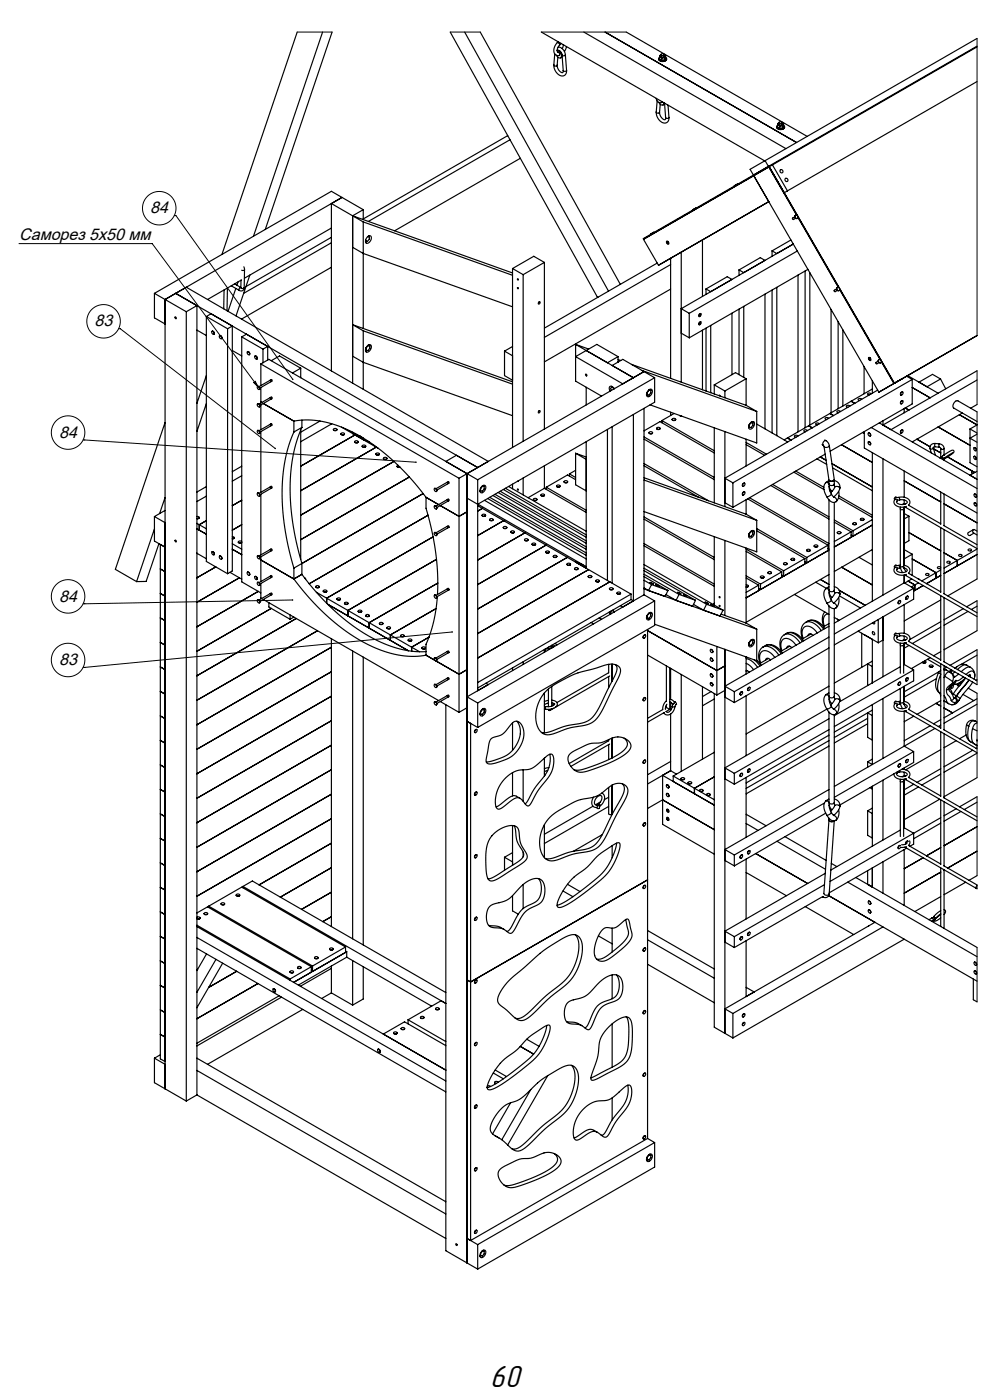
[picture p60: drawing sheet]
<svg xmlns="http://www.w3.org/2000/svg" width="297mm" height="420mm" viewBox="0 0 297 420" stroke-linecap="round" stroke-linejoin="round" font-family="sans-serif">
<defs><g id="words">
<text font-size="9.5" x="146.8" y="416.1">60</text>
<g font-size="5">
<text x="45.1" y="64">84</text>
<text x="5.7" y="72">Саморез 5х50 мм</text>
<text x="28.4" y="97.9">83</text>
<text x="17.7" y="131.3">84</text>
<text x="17.7" y="180.5">84</text>
<text x="17.7" y="199.5">83</text>
</g>
</g></defs>
<g fill="none" stroke="#000" stroke-width=".3">
<path d="M89.1 9.6h10.4M134.9 9.6h9M162.2 9.6h25.5M292.8 11.5v89.2M5.7 73.1h39.9l31.8 43M52.2 64.7h.5l35 49.1M35.5 98.6h.5l46.5 35.9M75.9 114.7a.32 .32 0 0 0 .5 0 .32 .32 0 0 0 0-.4l1 1.8zM292.8 111.2v10.2M24.9 132l99.8 6.7M292.8 123.6v50.1M87.7 180l-62.8 1.1"/>
<path d="M135.5 189.6l-110.6 10.6M292.8 194.9v9M292.8 180.2v9M292.8 208v25.3M292.8 204.2v1.2M292.8 239v23.7M292.8 265.5v1.1M292.8 284.2v16.4"/>
<circle cx="47.7" cy="62.5" r="5"/>
<circle cx="31" cy="96.4" r="5"/>
<circle cx="20.4" cy="129.8" r="5"/>
<circle cx="20.4" cy="178.9" r="5"/>
<circle cx="20.4" cy="198" r="5"/>
</g>
<g fill="none" stroke="#000" stroke-width=".35">
<path d="M89.1 9.6l-22.6 66.7M96.7 9.6l-20.7 61.3M99.5 9.6l-20 59.2M134.9 9.6l44.3 79.6M139.3 9.6l43.1 77.7M143.9 9.6l42 75.7M162.2 9.6l67 38.7M166 19.5a2.99 2.99 0 0 0 2.9 3.2 1.48 1.48 0 0 0 .9-1.6M166 19.5l.5 .3 .5-.2M166.3 16.2l-.3 3.3M167 15.1a1.49 1.49 0 0 1 1 2.3l-.7-.2-.6-.6M167 15.1a1.4 1.4 0 0 1 1.2 .8 1.4 1.4 0 0 1-.2 1.5"/>
<path d="M167 19.6a1.87 1.87 0 0 0 1.7 2.1l.1-.5M167 12.8l.5 .2 .2 .5M167 12.8a2.51 2.51 0 0 0-.3 3.8 .58 .58 0 0 0 1-.2 .58 .58 0 0 0-.6-.8v-.9l.6-1.2M167.2 17.1l-.2 2.5M167.2 12.5l-.2 .3M167.3 14.1a2.42 2.42 0 0 1 2.1 2.3M167.4 15.1l.7 .5 .3 .9M168.1 13l.1 .1M168.1 13l-.4 .5M168.4 16.9h.1M168.4 16.5l.4 4.7M168.5 16.9h-.1"/>
<path d="M168.8 13.4l-.3 1.2M169.4 16.4l.4 4.7M169.4 16.4l-.5 .3-.5-.2M169.8 14l-.7 1.4M175 9.6l60.5 35M181.3 9.6l57.4 33.2M187.7 9.6l54.2 31.3M197.4 17.6a1.27 1.27 0 0 0 1.2 .9 1.27 1.27 0 0 0 1.2-.9M197.7 17.2a.64 .64 0 0 0-.2 .8 .64 .64 0 0 0 .8 .3h.6a.64 .64 0 0 0 .8-.3 .64 .64 0 0 0-.2-.8M197.7 17v.7l.6 .4M197.7 17l.3 .2M197.8 16.7l.2 .5"/>
<path d="M197.8 16.7l-.1 .3M197.9 16.5h.2l-.3 .2zM198 17.2l.8 .1M198 17.2l.3 .2M198.1 16.4v.5l.4 .2 .6-.2v-.5M198.2 16.2l.4-.1a.35 .35 0 0 1 .5 .4 .35 .35 0 0 1-.6 .2l-.4-.2zM198.3 17.4v.7M198.8 17.3l-.5 .1M199.1 16.5h.1M199.1 16.5l.3 .5M199.1 16.5l.4 .3M199.2 17.9l-.9 .2"/>
<path d="M199.2 17.3h-.4M199.2 17.3v.6M199.4 17l-.6 .3M199.4 17l-.2 .3M199.5 16.8l-.3 1.1M199.5 16.8l-.1 .2M292.8 13.8l-62.4 36.1M292.8 11.5l-63.5 36.7M292.8 14.1l-61.3 35.4M169.8 21.1l-.5 .3-.5-.2M196.7 33.6a2.99 2.99 0 0 0 2.9 3.3 1.48 1.48 0 0 0 .9-1.7M196.7 33.6l.5 .4 .5-.3"/>
<path d="M196.7 29.5a1.1 1.1 0 0 0 .5 1.1 1.1 1.1 0 0 0 1.2-.1M196.9 30.3l-.2 3.3M197.4 30.7l.3 .4a.65 .65 0 0 0 .7 .5 .65 .65 0 0 0 .6-.8M197.7 33.7a1.87 1.87 0 0 0 1.7 2.1l.1-.5M197.9 31.3l-.2 2.4M199.1 30.9l-.4 .6M199.1 31h.1M199.2 30.9l.3 4.4M199.2 31h-.1M200.2 31.5l.3 3.7M200.5 35.2l-.5 .3-.5-.2M232.7 38a1.27 1.27 0 0 0 1.2 .9 1.27 1.27 0 0 0 1.2-.9"/>
<path d="M233 37.6a.64 .64 0 0 0-.2 .8 .64 .64 0 0 0 .8 .3h.6a.64 .64 0 0 0 .8-.3 .64 .64 0 0 0-.2-.8M233 37.4v.7l.7 .4M233 37.4l.4 .2M233.2 37.1l.2 .5M233.2 37.1l-.2 .3M233.3 36.9h.1l-.2 .2zM233.4 37.6l.7 .1M233.4 37.6l.3 .2M233.4 36.8l.1 .6 .4 .1 .5-.2v-.5M233.5 36.6l.5-.1a.35 .35 0 0 1 .4 .5 .35 .35 0 0 1-.6 .1l-.4-.2zM233.7 37.8v.7M234.1 37.7l-.4 .1"/>
<path d="M234.4 36.9h.1M234.5 36.9l.2 .5M234.5 36.9l.3 .3M234.6 38.3l-.9 .2M234.6 37.7h-.5M234.6 37.7v.6M234.7 37.4l-.6 .3M234.7 37.4l-.1 .3M234.8 37.2l-.2 1.1M234.8 37.2l-.1 .2M292.8 24.5l-56.8 32.8M152.2 40.7l-43.3 25"/>
<path d="M152.9 41.9l-42.5 24.5M155.9 47.5l-37.6 21.7M221 55.3l-.9 .5M225.9 52.7l37.5 65M229.3 48.2l9.4 16.4M229.3 48.2l-4.5 2.6 1 1.7 4.6-2.6M230.3 49.9l-37.5 21.7 4.5 8M230.4 49.9l8.5 14.8M230.6 50l37.4 65M231.5 49.5l-38.7 22.3M231.5 49.5l4.5 7.8M236 57.3l-1 .5"/>
<path d="M99.3 68.4l-26.1 15.1M99.3 61.1l9.6 5.5M99.3 61.1v50.2M99.3 61.1l3.2-1.9-53 30.6M99.3 72.8l-26.3 15.2M99.3 71.2l-25.6 14.8M105.7 64.7v50.3M105.7 74.2l3.2 1.8 44.7 16M105.7 64.7l47.9 17.2M108.9 62.9l-3.2 1.8M108.9 62.9v3M108.9 66.6v31.9"/>
<path d="M108.9 62.9l-9.6-5.5-53 30.6M108.9 66.6l44.7 16M109.5 72.3l.1 .1M109.6 72v.4M109.8 72.4h-.3M109.8 72.4l-.2 .2M110.1 71.1a.71 .71 0 0 1 1-.3 .71 .71 0 0 1 .1 1.2l-.5 .7a.68 .68 0 0 1-1 .2 .68 .68 0 0 1-.1-1zM110.2 71h.5M110.4 70.9l.3 .1M110.5 70.8v.2M110.6 70.8v.2M110.7 71v.7l-.6 .7h-.5"/>
<path d="M163.2 78.7v50M163.2 78.7l-3.2-1.8-6.4 3.7M163.2 78.7l-6.4 3.7M196 69.7l-.9 .5M197 78.9l-33.8 19.5M199.8 78.2l-2.5 1.4M199.8 72.4l.6 .3a.35 .35 0 0 1-.2 .6 .35 .35 0 0 1-.4-.4zM199.9 72.5h.1a.29 .29 0 0 1 .4 .3 .29 .29 0 0 1-.4 .3 .29 .29 0 0 1-.1-.5zM201 79.4l-37.8 21.8M201 77.5v36M204.2 75.6v39M208.5 62.5l-.9 .5"/>
<path d="M210.5 72v16.9M229.3 78.1l-1.4-.8-6.4 3.7M230.4 60.5l-33.1 19.1M231.4 75.3l1.4 .8 4.9-2.9-33.5 19.4 2.4 1.4M231.4 75.3v1.6M237 72l-5.6 3.3M238.2 65l-.6 .4-.1 .3 .3 .2 .6-.4M238.4 64.6l-.2 .4 .1 .3 .7 .2M238.4 64.6h.1M238.9 75.3l-32.3 18.7M239.1 65.3l12.1 20.9M239.1 65l12.3 21.3"/>
<path d="M46.3 88l9.5 5.5M46.3 88v7.4l3.2 1.8M49.5 89.8l6.3-3.6 90.5 52.2-8.7 5.1M49.5 89.8v236.8M52.5 95.1l.3 .1v.4l-.3-.1zM52.6 88l90.6 52.3M55.8 93.5l3.2-1.8v236.8M55.8 93.5v236.8M59 99l2.8 1.7M61.8 94.9v73.5l6.4 3.7M61.8 94.9l6.4 3.7M63.3 94.1l-1.5 .8"/>
<path d="M63.5 99.4l.4 .1a.44 .44 0 0 1 .4 .5 .44 .44 0 0 1-.6 .3 .44 .44 0 0 1-.2-.5zM63.6 99.4l.6 .3-.1 .6M67.2 87l-.1 5.6M68.2 86.4l-.2 6.8M68.2 98.6l1.4-.8v73.5l-1.4 .8M68.2 98.6v73.5M69.3 85.7l2.4 1.4M70.3 85.2l1.9 1.1M70.7 86.5l-2.3 6.9M71.3 84.6l-.3 1M72.2 86.3v.1M72.2 86.3l.4 .3 .6-.3"/>
<path d="M72.2 86.3l-.5 .3v.5M72.2 84.1v2.2M72.4 84l-10.2 5.8M73.1 80l.2 .9M73.2 86.3v.1a.93 .93 0 0 1-1.5 .7M73.3 80.9l-.3 .2h-.6M73.3 80.9l-.1 5.4M74.9 82.5l-4.2 12.3M99.3 80.2l-26.9 15.5M108.9 99.2v17.6M108.9 99.2l-3.2-1.8 47.9 17.2M108.9 99.2l44.7 16"/>
<path d="M153.6 80.6v53.6M153.6 80.6l3.2 1.8M156.8 82.4v50M201 86.7l-37.8 21.9M204.2 100l2.4 1.3M206.6 94v7.3M209.7 94.2a.32 .32 0 0 1 .5 0 .32 .32 0 0 1-.2 .5 .38 .38 0 0 1-.6 .2 .38 .38 0 0 1 .2-.6zM209.7 96.6a.32 .32 0 0 1 .5 .1 .32 .32 0 0 1-.2 .4 .38 .38 0 0 1-.6 .3 .38 .38 0 0 1 .2-.7zM210.5 99.1v17.8M211.6 86.7l1.4 .8M211.6 86.7v1.6M211.6 98.4v18.9"/>
<path d="M213 97.6v20.2M219.4 83.8l-1.4-.8-6.4 3.7M219.4 94v18.4M221.5 81v1.6M221.5 92.7v19.7M221.5 81l1.4 .8M222.9 91.9v21.3M229.3 88.2v40.5M231.4 87v42.9M232.8 86.2v44.5M239.2 82.5v47.1M241.3 81.3v47"/>
<path d="M242.1 80.8l-35.5 20.5M242.7 81.8v45.7M249.1 92.8v31M250.7 86.7l-.6 .4-.1 .3 .3 .1 .6-.4M250.9 86.3l-.2 .3 .1 .4 .7 .2M250.9 86.2v.1M251.2 96.5v26.1M251.6 86.9l12.1 21M252.6 99v22.8M61.8 112.7l-2.8 8.3M65.8 100.8h.4a.44 .44 0 0 1 .4 .5 .44 .44 0 0 1-.6 .3 .44 .44 0 0 1-.3-.5zM65.8 100.7l.5 .1 .1 .8"/>
<path d="M66.4 101.6h-.1M69.6 105.2l2.8 1.6M72.4 101.1v73.5l5.8 3.3M72.4 101.1l6.4 3.6M73.9 100.3l-1.5 .8M74.1 105.6h.4a.44 .44 0 0 1 .4 .5 .44 .44 0 0 1-.6 .4 .44 .44 0 0 1-.2-.6zM74.2 105.5l.6 .3-.1 .6M76.4 106.9h.4a.44 .44 0 0 1 .4 .5 .44 .44 0 0 1-.6 .4 .44 .44 0 0 1-.3-.6zM76.4 106.8l.6 .3v.6M77.1 116h.5a.44 .44 0 0 1 .3 .6 .44 .44 0 0 1-.5 .3 .44 .44 0 0 1-.3-.6zM77.2 115.9l.6 .3-.1 .6M77.6 116l3.3-1.9 .3 .1v.3l-3.3 1.9"/>
<path d="M78.2 109.2l59.4 34.3M78.2 109.2v6.5M78.2 116.3v4.6M78.2 109.2l2.4-1.4 62.6 36.1M78.8 104.7l1.4-.8v4.1M78.8 104.7v4.1M81.3 108.2l2.5-1.4 6.3 3.7M90.1 110.5l-2.4 1.4M90.1 110.5v2.8M105.7 106.9l3.2 1.8 44.7 16M109.5 105l.2 .1M109.7 104.4h.1"/>
<path d="M109.7 105.1h-.2M109.7 104.4v.7M109.7 105.1l-.1 .1M110.1 103.8a.71 .71 0 0 1 1-.3 .71 .71 0 0 1 .1 1.1l-.5 .7a.68 .68 0 0 1-1 .2 .68 .68 0 0 1-.1-1zM110.2 103.7h.1M110.3 103.7l-.6 .7M110.3 103.7l.5 .1M110.3 103.6l.5 .2M110.5 103.5v.1M110.6 103.4v.2M110.8 103.8v.7l-.5 .7-.6-.1M151.2 105.3v7.4l2.4 1.4"/>
<path d="M151.2 105.3l2.4 1.4M153.6 104l-2.4 1.3M172.5 103.3v11l7.8 4.5M172.5 103.3l17.3 10M172.5 103.3l3.9 1.4M175.5 112.3l.3 .1v.4zM175.7 116.2v5.3M183.3 116.1l-.3 .5 .2 .5M183.3 116.1l.6 .4M183.3 115.9v.2M183.4 115.9l-.1 .2zM183.5 116a.65 .65 0 0 0-.9 .1 .65 .65 0 0 0 .1 .9l.1 .4"/>
<path d="M183.5 116l.6 .6M183.5 109.6l3.1-1.8 9.6 5.5M183.5 116l-.2 .1M183.9 116.5l.1 .2M184 116.4l-.1 .1M185.2 107l-6.3-3.7-6.4 3.7 14.1 8.2M185.2 107l-3.2 1.8M185.2 107v1.6M185.2 107.9l.8 .3M185.2 108.6h.1M189.2 109.3l34.4 12.3M192.4 111.1l34.4 12.3"/>
<path d="M193 111.5l-53 30.6v236.8M193.8 118.4l.2 .1M193.9 117.7l.1 .1M193.9 118.5h-.1M194 117.8v.7M194 118.5l-.2 .1M194.3 117.2a.71 .71 0 0 1 1.1-.3 .71 .71 0 0 1 0 1.1l-.5 .7a.68 .68 0 0 1-1 .2 .68 .68 0 0 1-.1-1zM194.4 117l.1 .1M194.5 117.1l-.5 .7M194.5 117.1h.5M194.6 116.9l.4 .2M194.7 116.8l.1 .2"/>
<path d="M194.8 116.8v.2M195 117.1v.8l-.5 .6h-.5M196.2 113.3l-53 30.6M196.2 113.3v7.4l-53 30.6M214.1 115.5v2.7M214.1 115.5l3.1 1.8M215.5 118.7l.2-.1 .1 .2M217.2 117.3v2M223.6 113.6l-3.2-1.8-6.3 3.7M223.6 113.6l-6.4 3.7M223.6 113.6v8M258.2 119.8l-.5-.3a.34 .34 0 0 0-.5 .3 .34 .34 0 0 0 .4 .3"/>
<path d="M259 110v8.1M260.4 107.3l.5 .3a.35 .35 0 0 1-.1 .6 .35 .35 0 0 1-.5-.4zM261 118.2l-.5-.3a.34 .34 0 0 0-.5 .3 .34 .34 0 0 0 .5 .3M261.4 116.7l-12.7 7.3M261.4 114.3v3.7M263 117l-45.8 26.5 2.5 1.4M263.2 108.3l-.6 .4-.1 .3 .3 .2 .6-.4M263.4 107.9l-.2 .4 .1 .3 .7 .2M265.8 116.3l-2.4 1.4M270.2 117.7a.32 .32 0 0 1 .5 .1 .32 .32 0 0 1-.2 .4 .38 .38 0 0 1-.3 .4 .38 .38 0 0 1-.4-.4 .38 .38 0 0 1 .3-.4zM270.3 113.7l-6.9 4M270.3 113.7h.1"/>
<path d="M270.5 117.6l-.6 .3 .1 .6M271.7 112.9l1.7 .9M272 112.7l9.2 5.3M273.4 116.3l5.4 3M273.4 113.8l-53.7 31.1M273.4 113.8v7.4l-24.6 14.2M281.9 113.7l1.5 2.9M281.9 113.7l-4.1 2.3M281.9 113.7l-2.4-1.4-4.1 2.3M292.8 100.7l-24.9 14.4-3.8-6.5M292.8 111.2l-28.2 16.3v-1.3M292.8 114l-25.8 14.9"/>
<path d="M49.5 126.8l-14.9 44 6.3 3.7M61.8 121.1l-2.8 8.3M72.4 139.9l-2.8 1.6M77.1 129.2l.5 .1a.44 .44 0 0 1 .3 .5 .44 .44 0 0 1-.5 .3 .44 .44 0 0 1-.3-.6zM77.1 121.2l.5 .1a.44 .44 0 0 1 .3 .5 .44 .44 0 0 1-.5 .3 .44 .44 0 0 1-.3-.6zM77.2 129.2l.6 .2-.1 .7M77.2 121.2l.6 .2-.1 .7M77.6 129.2l3.3-1.9 .3 .2v.2l-3.3 2M77.6 121.2l3.3-1.9 .3 .2v.2l-3.3 2M78.2 121.5v7.4M78.2 129.5v18.2M78.2 120.6l.2 .2"/>
<path d="M78.9 121.1l9.2 5.2M81.2 127.1l.3 .1v.4l-.3-.2zM88.1 126.3a29.2 29.2 0 0 1 19.8 4.5 67.6 67.6 0 0 1 19.8 18.4M88.1 129.6a52.6 52.6 0 0 0-2.6 30l1.1 5.4 1.5 5.4M88.1 126.3v3.3M90.1 129v38.8M90.5 128.2a52.6 52.6 0 0 0-2.6 30l1.1 5.4 1.5 5.4M90.5 126v2.2M90.5 128.2l-2.4 1.4M95.9 126.3l-5.8 3.4M99.3 127.1v.1M99.4 127.1l-9.3 5.4"/>
<path d="M99.9 128.8l.5 .4 .6-.4M100 128.7l.2-.1a.44 .44 0 0 1 .6-.1 .44 .44 0 0 1 0 .7 .44 .44 0 0 1-.6-.1zM102.2 130.1l.5 .4 .5-.4M102.3 130l.1-.1a.44 .44 0 0 1 .7-.1 .44 .44 0 0 1 0 .7 .44 .44 0 0 1-.7-.1zM102.3 128.1l6.6 3.8 1.7 .6M105.7 129.6v.5l2.2 .8M106.3 132.5l.5 .4 .5-.4M106.4 132.4l.2-.1a.44 .44 0 0 1 .6-.1 .44 .44 0 0 1 0 .6 .44 .44 0 0 1-.6 0zM107.9 130.9l1 .5M107.9 130.8v.1M108.6 133.8l.5 .4 .5-.4M108.6 133.7l.2-.1a.44 .44 0 0 1 .7-.1 .44 .44 0 0 1 0 .6 .44 .44 0 0 1-.7 0z"/>
<path d="M112.7 136.2l.5 .4 .5-.4M112.7 136l.2-.1a.44 .44 0 0 1 .7 0 .44 .44 0 0 1 0 .6 .44 .44 0 0 1-.7 0zM112.8 134.1l-22.7 13.1M113.4 134.5l-7-4-16.3 9.4M114.9 137.5l.5 .4 .6-.4M115 137.3l.2-.1a.44 .44 0 0 1 .6 0 .44 .44 0 0 1 0 .6 .44 .44 0 0 1-.6 0zM118.1 138.4l-28 16.2M119 139.9l.3 .3h.6M119.3 139.6a.32 .32 0 0 0-.2 .4 .32 .32 0 0 0 .4 .2l.3-.1M136.8 136.6l-3.2 1.8M163.2 139.7v6.8M172.5 136v9.4l3.2 1.9"/>
<path d="M172.5 136l3.2 1.8M172.5 136l3.2 1.1M175.7 132.5v38l-3.2-1.9 2.2 .8M182 128.8v45.4M183.5 128v47M189.8 124.3v56l-.7-.4M193 122.5v55.9M193 131.1l21.1 12.1M193 129.3l4.8-2.8 16.3 9.4M193 139.7l16.4 9.5M193 139.1l19.3 11.1M193 131.7l21.1 12.2"/>
<path d="M194.5 129.8l.5 .4 .6-.4M194.6 129.6l.2-.1a.44 .44 0 0 1 .6 0 .44 .44 0 0 1 0 .6 .44 .44 0 0 1-.6 0zM194.8 121.5l32 11.4v-9.5M196.8 128.5l.5 .4 .5-.4M196.8 128.3l.2-.1a.44 .44 0 0 1 .7 0 .44 .44 0 0 1 0 .6 .44 .44 0 0 1-.7 0zM198.4 126.2v.6M198.4 126.2l15.7 9M201 123.7v1M201.4 125.8l.6 .4 .5-.4M201.5 125.6l.2-.1a.44 .44 0 0 1 .7 0 .44 .44 0 0 1 0 .6 .44 .44 0 0 1-.7 0zM202 124l-3.6 2.2M203.7 124.6l.7 .3"/>
<path d="M203.8 124.7l.3 .1M214.1 128.3v22.5M217.2 129.5v22.5M223.6 131.8v8M223.6 133.4l5.6 3.2M223.6 132.7l6.1 3.6M223.6 121.6l3.2 1.8M224.4 128.1l.2 .1M224.5 127.5h.1M224.5 128.2h-.1M224.6 127.5v.7M224.6 128.2l-.2 .1"/>
<path d="M224.9 126.8a.68 .68 0 0 1 1-.2 .68 .68 0 0 1 .1 1l-.3 .6a.75 .75 0 0 1-1.1 .5 .75 .75 0 0 1-.1-1.2zM225 126.8h.1M225.1 126.8l-.5 .7M225.1 126.8l.5 .1M225.2 126.6l.4 .3M225.3 126.6l.1 .1M225.4 126.5v.2M225.6 126.9v.7l-.5 .6h-.5M226.8 127.2l9.3 5.4M236 131.4l1.1 .6M239.1 130.8l-.5-.2a.34 .34 0 0 0-.5 .2 .34 .34 0 0 0 .4 .4M242 129.2l-.6-.3a.34 .34 0 0 0-.5 .3 .34 .34 0 0 0 .5 .3"/>
<path d="M242.3 127.7l-7.3 4.3M242.3 127.7l1.1 .6M244.9 137.7l2.9 1.6M245.5 127.2l-.5-.3a.34 .34 0 0 0-.6 .2 .34 .34 0 0 0 .5 .4M245.8 137.1l1.8 1M246.4 133.4l.3 .2M246.7 133.6l.3 .4M247 134l1.4 10M247.2 132l.3 .2M247.3 136.2l-27.6 16M247.5 132.2l.6 .6 .4 .9M247.5 132.2a.92 .92 0 0 0-.8 1.4"/>
<path d="M248.3 125.5l-.5-.2a.34 .34 0 0 0-.5 .2 .34 .34 0 0 0 .4 .4M248.5 133.7l1.5 10.1-.5 .5h-.8M248.5 133.7a1.05 1.05 0 0 1-1.5 .3M248.7 124l-6.4 3.7M248.7 124l1.1 .7M249.3 139.1l12.1 7M251.9 123.5l-.6-.3a.34 .34 0 0 0-.5 .3 .34 .34 0 0 0 .5 .3M252.2 133.4l9.2 5.3M254.7 121.9l-.5-.3a.34 .34 0 0 0-.6 .2 .34 .34 0 0 0 .5 .4M255.1 120.4l1.1 .6M258.6 129.7l.4 .3M259 129.5v4.9l33.8 19.5"/>
<path d="M260.2 130h.4a.44 .44 0 0 1 .4 .5 .44 .44 0 0 1-.6 .4 .44 .44 0 0 1-.2-.6zM260.2 132.6h.4a.44 .44 0 0 1 .4 .5 .44 .44 0 0 1-.6 .4 .44 .44 0 0 1-.2-.6zM260.3 129.9l.6 .3-.1 .6M260.3 132.5l.6 .3-.1 .6M261.1 128.3l31.7 18.3M261.4 135.8v44.6M263.5 126.9l29.3 16.9M264.6 137.6v40.9M270.2 129.1a.32 .32 0 0 1 .5 0 .32 .32 0 0 1-.2 .5 .38 .38 0 0 1-.3 .4 .38 .38 0 0 1-.4-.4 .38 .38 0 0 1 .3-.4zM270.2 120.3a.32 .32 0 0 1 .5 .1 .32 .32 0 0 1-.2 .4 .38 .38 0 0 1-.3 .4 .38 .38 0 0 1-.4-.4 .38 .38 0 0 1 .3-.4zM270.5 120.2l-.6 .3 .1 .6M270.5 129h-.2l-.4 .3 .1 .6"/>
<path d="M271 122.6v1.2M271.3 122.4l1.1 .6M274.8 131.8l3.9 2.2M278.7 134.6l.4 1.3M279.7 134.3l.6 2.3M279.7 134.3l-.3 .4-.7-.1M279.8 134.6l2.1 1.3M280.1 134l-.4 .3M280.1 134l1.3 .1M280.2 133h-.1a1.27 1.27 0 0 0-1.4 1.6M280.2 133l-.1 1M280.2 133l1.3 .1"/>
<path d="M281.2 128.1l9.5 5.5M281.4 134.1l.5 .4M281.5 133.1l-.1 1M281.5 133.1l1 .4 .4 1M281.9 134.5v2.7M282.4 137.2l-.8 .1 .4 .3M282.6 137.4l-.1 .4M282.9 134.5l-.5 .3-.5-.3M282.9 134.5v2M282.9 137.5v.6M282.9 136.5h.1M282.9 137.5l-.4-.2a.55 .55 0 0 1 0-.6 .55 .55 0 0 1 .5-.3l.6-.4a2.57 2.57 0 0 1 2.1-.9l.2 .2a2.29 2.29 0 0 1-1.7 1.7l-1.3 .7"/>
<path d="M284 137.1l8.1 4.7-.7-.4-.2 .4 .4 .3M285.6 135.8l-2.7 1.7M287.5 124.4l5.3 3.1-2.1 1.2M288.4 123.9l-15 8.7M290.7 128.7v10.1l2.1 1.2M290.7 128.7l2.1 1.2M291.9 137h.4a.44 .44 0 0 1 .4 .6 .44 .44 0 0 1-.6 .3 .44 .44 0 0 1-.3-.6zM291.9 134.4l.6 .2a.35 .35 0 0 1-.1 .6 .35 .35 0 0 1-.5-.3zM291.9 134.3h.3l.3 .3v.6M291.9 136.9l.6 .3v.6M292.8 123.6l-5.7-3.3a1.44 1.44 0 0 0-1.3 2.1l7 4.1M292.8 130.3l-2.1 1.2 2.1 1.2"/>
<path d="M292.8 121.4l-1.9 1.1M46.3 158.7l-5.4 15.8M46.3 155v7.3l3.2 1.9M46.3 155l3.2 1.8M49.5 149.2l-1.7 4.9M49.5 153.1l-3.2 1.9M59 158.6l2.8 1.7M59 157l2.8 1.6M59 155a.42 .42 0 0 1 .6 0 .42 .42 0 0 1 0 .6 .42 .42 0 0 1-.6-.1M59.8 155.3l-.2 .2-.6 .1M61.8 156.2l-2.1 1.2v1.6M61.8 148.8l-2.8 1.7"/>
<path d="M61.8 146l-2.8 1.6M72.4 157.4l-2.8 1.6M72.4 150.1l-2.8 1.6M72.4 142.7l-2.8 1.7M77.1 148h.5a.44 .44 0 0 1 .3 .6 .44 .44 0 0 1-.5 .3 .44 .44 0 0 1-.3-.6zM77.2 147.9l.6 .3-.1 .7M77.6 148l3.3-1.9 .3 .1v.3l-3.3 1.9M78.2 148.3v18.2M81.2 145.9l.3 .2v.3l-.2-.1zM122.7 143.1l-32.6 18.8M126.8 148.1l-36.3 20.9M127.7 149.2v3.3a76 76 0 0 1 3.4 25.9"/>
<path d="M127.7 149.2l3.8 2.2M128.3 154.6l-35.6 20.5M130.2 151.8l.4 .1a.44 .44 0 0 1 .4 .5 .44 .44 0 0 1-.6 .3 .44 .44 0 0 1-.3-.6zM130.2 159.8l.4 .1a.44 .44 0 0 1 .4 .5 .44 .44 0 0 1-.6 .3 .44 .44 0 0 1-.3-.6zM130.2 146.6h.4a.44 .44 0 0 1 .4 .6 .44 .44 0 0 1-.6 .3 .44 .44 0 0 1-.3-.6zM130.2 151.8l.6 .2v.7M130.2 159.8l.6 .2v.7M130.2 146.5l.6 .3v.7M130.7 151.8l3.3-1.9 .2 .2v.3l-3.3 1.9M130.7 159.8l3.3-1.9 .2 .2v.3l-3.3 1.9M130.7 146.6l3.3-1.9 .2 .1v.3l-3.3 1.9M132 151.7l5.6 3.2 2.4-1.4"/>
<path d="M134.2 157.7l.4 .2v.3l-.4-.2zM137.6 143.5v70.2M140 149.4l3.2 1.9M143.2 143.9v63.3l3.1-1.8-.7-.4M143.2 151.7l7.7 4.5M143.2 151.2l32.5 18.8M143.8 147.2l.2 .1M144 146.6h.1M144 147.3h-.2M144 147.3l-.2 .1M144 146.6v.7M144 147.3h.1"/>
<path d="M144.4 146a.71 .71 0 0 1 1-.3 .71 .71 0 0 1 .1 1.1l-.5 .7a.68 .68 0 0 1-1 .2 .68 .68 0 0 1-.1-1zM144.5 154.6l.5 .3 .5-.3M144.5 145.9h.1M144.5 154.4l.2-.1a.44 .44 0 0 1 .7-.1 .44 .44 0 0 1 0 .7 .44 .44 0 0 1-.7-.1zM144.6 145.9l-.6 .7M144.6 145.9l.5 .1M144.6 152.5l-1.4 .8M144.6 145.7l.5 .3M144.8 145.7v.1M144.9 145.6v.2M145.1 146v.7l-.5 .6h-.6M145.2 150.1l30.5 17.6"/>
<path d="M146.1 149.6l29.6 17M146.7 155.9l.6 .3 .5-.3M146.8 149.2l28.9 16.7M146.8 155.7l.2-.1a.44 .44 0 0 1 .6-.1 .44 .44 0 0 1 0 .7 .44 .44 0 0 1-.6-.1zM147.7 148.7l28 16.1M148.3 148.3l27.4 15.8M149.3 147.7l26.4 15.3M149.9 147.4l25.8 14.9M150.8 158.2l.6 .4 .5-.4M150.8 146.8l24.9 14.4M150.9 158.1l.2-.1a.44 .44 0 0 1 .6-.1 .44 .44 0 0 1 0 .7 .44 .44 0 0 1-.6-.1zM150.9 156.2l12.8 7.3"/>
<path d="M150.9 156.2l-7.7 4.5M151.2 155.9v.4M151.5 146.5l24.2 14M152.4 145.9l23.3 13.5M153.1 159.5l.5 .4 .6-.4M153.2 159.4l.2-.1a.44 .44 0 0 1 .6-.1 .44 .44 0 0 1 0 .7 .44 .44 0 0 1-.6-.1zM153.6 145.3v1.3M155.3 144.3l-.2 .1M156.8 143.4v5.1M157.3 159.9l-14.1 8.1M159.9 149.8l.5 .4 .5-.4M159.9 149.6l.2-.1a.44 .44 0 0 1 .7 0 .44 .44 0 0 1 0 .6 .44 .44 0 0 1-.7 0z"/>
<path d="M162.1 148.5l.6 .4 .5-.4M162.2 148.3l.2-.1a.44 .44 0 0 1 .6 0 .44 .44 0 0 1 0 .6 .44 .44 0 0 1-.6 0zM163.2 146.5l-4.9 2.8M163.2 146.5l12.5 7.2M163.7 146.2l12 6.9M163.7 146.2v.6M166.8 145.8l.5 .4 .6-.4M166.9 145.6l.2-.1a.44 .44 0 0 1 .6 0 .44 .44 0 0 1 0 .6 .44 .44 0 0 1-.6 0zM169.1 144.5l.5 .4 .5-.4M169.1 144.3l.2-.1a.44 .44 0 0 1 .7 0 .44 .44 0 0 1 0 .6 .44 .44 0 0 1-.7 0zM170.6 142.2v.6M170.6 142.2l1.9 1"/>
<path d="M172.5 141.1l-1.9 1.1M172.5 143.9l-2.4-1.4-6.4 3.7M193 155.1l21.1 12.1M193 155.7l21.1 12.2M193 144l33.8 12.1M193 153.5l33.8 12.1v-9.5M193 143.3l30.6 11M217.2 150.8l2.5 1.4M219.7 144.9v7.3M222.8 145.1a.32 .32 0 0 1 .5 0 .32 .32 0 0 1-.1 .5 .38 .38 0 0 1-.4 .3 .38 .38 0 0 1-.4-.3 .38 .38 0 0 1 .3-.4zM222.8 147.7a.32 .32 0 0 1 .5 0 .32 .32 0 0 1-.1 .5 .38 .38 0 0 1-.4 .3 .38 .38 0 0 1-.4-.3 .38 .38 0 0 1 .3-.4zM223.2 145l-.6 .2v.7"/>
<path d="M223.2 147.6l-.6 .2v.7M223.6 149.9v4.4M223.6 154.3l3.2 1.8M224.1 149.7l24 13.9M224.6 149.3l23.8 13.8M224.9 159.5a.68 .68 0 0 1 1-.3 .68 .68 0 0 1 .1 1.1l-.3 .5a.75 .75 0 0 1-1.1 .6 .75 .75 0 0 1-.1-1.2zM225 159.4l.1 .1M225.1 159.5l-.5 .6M225.1 159.5h.5M225.2 159.3l.4 .2M225.3 159.2l.1 .2M225.4 159.2v.2"/>
<path d="M225.6 159.5v.7l-.5 .7h-.5M226.8 159.2l14.4 8.4M226.8 158.6l15 8.6M231 145.7l17.4 10M231.6 145.3l16.8 9.8M237.9 141.7l9 5.2M238.5 141.3l8.4 4.9M247.5 144.8l.4-.1 .5 .4M247.5 144.8l-.2 .2a3.7 3.7 0 0 0 .5 4M247.8 149l.2 .4a1.88 1.88 0 0 0 2.6 1.1M248.4 144.2l-.9 .6M248.4 144v1.2"/>
<path d="M248.4 149.9v27.2M248.4 145.2l.1 .8M248.4 144l.3 .3M248.5 146h.1M248.5 146l.8 1.4M248.5 146.1l.1 .8 .6 1.3M248.7 144.3l1 .1 .3-.5v1.3M248.7 147.2l.5 .3M249.2 148.2l.7 .9M249.2 148.2l-.6 .6-.8 .2M249.5 140.3l11.9 6.9M249.9 149.1l.8 .7-.1 .7"/>
<path d="M250 145.2a.92 .92 0 0 1-1.6 0M250 145.2l.1 1M250 144.1a2.06 2.06 0 0 1 1.7 2.3M250 150.7v26.4M250 156.6l5.1 3M250 156l5.6 3.2M250.1 146.2l-1.2 1.6M250.1 146.2l.8-.3 .8 .5M250.9 159.8l.6 .3 .5-.3M251 159.6l.2-.1a.44 .44 0 0 1 .7-.1 .44 .44 0 0 1 0 .7 .44 .44 0 0 1-.7-.1zM251.3 149.4l10.1 5.8M251.3 147.4a3.1 3.1 0 0 1-.7 3.1"/>
<path d="M251.4 148.8l10 5.8M251.7 146.4l-.6 1.4-1.3 1.3M255.1 159.6l-5.1 2.9M255.1 159.6v1.6M255.6 157.1l.5 .4 .6-.4M255.6 159.2v1.7l-.5-.4M255.7 156.9l.2-.1a.44 .44 0 0 1 .6-.1 .44 .44 0 0 1 0 .7 .44 .44 0 0 1-.6-.1zM257.9 155.8l.5 .3 .5-.3M257.9 155.6l.2-.1a.44 .44 0 0 1 .7-.1 .44 .44 0 0 1 0 .7 .44 .44 0 0 1-.7-.1zM261.4 157.5l-11.4 6.6M261.4 155.9l-5.8 3.3M269.3 149.2a2.48 2.48 0 0 1 3.4 1.5l-.4 .9 9.6 5.5"/>
<path d="M269.3 149.2l-.3 .1a.51 .51 0 0 0-.7-.1 .51 .51 0 0 0-.1 .7M269.3 149.2l.2 .8M269.5 150a1.64 1.64 0 0 1 2.4 .8 2.14 2.14 0 0 1-3.2-.2 .46 .46 0 0 0 0-.8 .46 .46 0 0 0-.7 .4 1.82 1.82 0 0 0 2.3 2l1.4-.3M269.5 150l-.6 .1M269.8 152.6v17.2M269.9 152.1l-.1 .5M270.8 152.6l-.5 .3-.5-.3M270.8 152.6v17.2M271 144.3l10.9 6.3M271 154l1.4 .9M271 141.3v7.9M271 150v1.1"/>
<path d="M271 152.2v17.4M271.4 152l.1 .3M271.4 151.2l-1 .2M271.5 152.3l-.5-.1-.2 .4M271.5 152.3l21.3 12.3M272.4 159.8l9.5 5.5M272.4 154.9l-1.4 .8M272.4 154.9v7.3l-1.4 .8M281.9 147.6v9.7M281.9 158.3v19.4M282.8 157.6l10 5.8M282.9 148.2v9.5"/>
<path d="M282.9 158.9v19.2M282.9 151.2l9.9 5.7M291.7 158.9l-.2 .4 .1 .4 1.2 .8M291.7 158.9l1.1 .4M291.7 158.9l-1.5 .9a.51 .51 0 0 0-.1 .6 .51 .51 0 0 0 .6 .2l1.2-.6M291.9 150.9h.5a.44 .44 0 0 1 .3 .6 .44 .44 0 0 1-.5 .3 .44 .44 0 0 1-.3-.6zM291.9 148.3h.5a.44 .44 0 0 1 .3 .6 .44 .44 0 0 1-.5 .3 .44 .44 0 0 1-.3-.6zM292 150.9l.6 .2-.1 .7M292 148.2l.6 .3-.1 .7M292.8 141.4l-2.1 1.2M47.6 163.1l-3.8 11.3-2.9 .1M48.1 170.7l1.4 .8"/>
<path d="M48.1 178l1.4 .8M48.1 163.3v132.3M52.5 162.1l.3 .1v.4l-.3-.1zM59 166l2.8 1.6M59 166h.1M63.5 165.6h.4a.44 .44 0 0 1 .4 .6 .44 .44 0 0 1-.6 .3 .44 .44 0 0 1-.2-.6zM63.6 165.5l.6 .3-.1 .6M64.7 170.1l-5.7 3.2M65.8 166.9h.4a.44 .44 0 0 1 .4 .6 .44 .44 0 0 1-.6 .3 .44 .44 0 0 1-.3-.6zM65.8 166.8l.6 .3-.1 .6M68.9 171.7l3.5 2M69.6 161h.1a.36 .36 0 0 1 .5 .4 .36 .36 0 0 1-.6 .2"/>
<path d="M69.6 164.8l2.8 1.6M69.6 163.1l2.8 1.7M70.2 161.3l-.1 .3-.5 .1M71.4 162.6l.4 .4 .6-.2M71.7 173.3l-12.7 7.4M72.4 162.5l-.2-.2a.44 .44 0 0 0-.6 0 .44 .44 0 0 0 0 .6 .44 .44 0 0 0 .6 0l.2-.2M74.1 171.7l.4 .1a.44 .44 0 0 1 .4 .5 .44 .44 0 0 1-.6 .3 .44 .44 0 0 1-.2-.6zM74.2 171.7l.6 .2-.1 .7M76.4 173l.4 .1a.44 .44 0 0 1 .4 .5 .44 .44 0 0 1-.6 .3 .44 .44 0 0 1-.3-.6zM76.4 173l.6 .2v.7M77.1 166.8h.5a.44 .44 0 0 1 .3 .5 .44 .44 0 0 1-.5 .4 .44 .44 0 0 1-.3-.6zM77.1 174.8h.5a.44 .44 0 0 1 .3 .5 .44 .44 0 0 1-.5 .4 .44 .44 0 0 1-.3-.6z"/>
<path d="M77.2 166.7l.6 .3-.1 .6M77.2 174.7l.6 .3-.1 .6M77.2 179.9l.6 .3-.1 .7M77.4 177.4l-18.4 10.6M77.6 166.8l3.3-1.9 .3 .1v.3l-3.3 1.9M77.6 174.8l3.3-1.9 .3 .1v.3l-3.3 1.9M78.2 167v7.5M78.2 175.1v4.3l.2 .2M78.2 168l9.9 5.7M78.9 179.8l52.6 30.4M81.2 164.7l.3 .2v.3l-.2-.1zM88.1 173.7a61.7 61.7 0 0 0 25.5 21.1 25.5 25.5 0 0 0 14.1 1.8"/>
<path d="M88.1 170.4v3.3M90.5 172.3a61.7 61.7 0 0 0 25.5 21.1 27 27 0 0 0 11.7 2.1M90.5 172.3l-2.4 1.4M90.5 169v3.3M90.5 169l-2.4 1.4M91.3 173.3l.3 .3M94.6 176l.5 .4 .6-.4M94.7 175.8l.2-.1a.44 .44 0 0 1 .6 0 .44 .44 0 0 1 0 .6 .44 .44 0 0 1-.6 0zM94.8 177.7l9.5 5.4M96.9 177.3l.5 .4 .5-.4M97 177.1l.1-.1a.44 .44 0 0 1 .7 0 .44 .44 0 0 1 0 .6 .44 .44 0 0 1-.7 0zM101 179.7l.5 .3 .5-.3"/>
<path d="M101.1 179.5l.1-.1a.44 .44 0 0 1 .7-.1 .44 .44 0 0 1 0 .7 .44 .44 0 0 1-.7-.1zM129.8 161l-31.9 18.5v1.5M130.2 178.6l.4 .1a.44 .44 0 0 1 .4 .5 .44 .44 0 0 1-.6 .3 .44 .44 0 0 1-.3-.6zM130.2 178.6l.6 .2v.7M130.7 178.6l3.3-1.9 .2 .2v.2l-3.3 2M130.8 167.8l-26.5 15.3M131.1 179l-.3 3a39.7 39.7 0 0 1-3.1 11.3v3.3M131.2 174.9l-20.6 11.9v1.6M134.2 176.5l.4 .2v.3l-.4-.2zM157.2 161.9l.5 .4 .6-.4M157.3 161.8l.2-.2a.44 .44 0 0 1 .6 0 .44 .44 0 0 1 0 .6 .44 .44 0 0 1-.6 0zM159.5 163.2l.5 .4 .5-.4"/>
<path d="M159.5 163.1l.2-.2a.44 .44 0 0 1 .7 0 .44 .44 0 0 1 0 .6 .44 .44 0 0 1-.7 0zM163.6 165.6l.5 .4 .5-.4M163.6 165.4l.2-.1a.44 .44 0 0 1 .7 0 .44 .44 0 0 1 0 .6 .44 .44 0 0 1-.7-.1zM163.7 163.5l12.7 7.4M163.7 163.5l-20.5 11.9M165.8 166.9l.6 .4 .5-.4M165.9 166.7l.2-.1a.44 .44 0 0 1 .6 0 .44 .44 0 0 1 0 .6 .44 .44 0 0 1-.6-.1zM169.9 169.3l.6 .3 .5-.3M170 169.1l.2-.1a.44 .44 0 0 1 .6-.1 .44 .44 0 0 1 0 .7 .44 .44 0 0 1-.6-.1zM170 167.2l-26.8 15.5M172.2 170.6l.5 .3 .5-.3M172.3 170.4l.2-.1a.44 .44 0 0 1 .6-.1 .44 .44 0 0 1 0 .7 .44 .44 0 0 1-.6-.1z"/>
<path d="M176.3 172.9l.5 .4 .5-.4M176.4 172.8l.2-.1a.44 .44 0 0 1 .6-.1 .44 .44 0 0 1 0 .7 .44 .44 0 0 1-.6-.1zM176.4 170.9l12.7 7.3M176.4 170.9l-33.2 19.2M178.6 174.2l.5 .4 .5-.4M178.6 174.1l.2-.1a.44 .44 0 0 1 .7-.1 .44 .44 0 0 1 0 .7 .44 .44 0 0 1-.7-.1zM182.7 176.6l.5 .4 .5-.4M182.7 176.4l.2-.1a.44 .44 0 0 1 .7 0 .44 .44 0 0 1 0 .6 .44 .44 0 0 1-.7 0zM182.8 174.6l-39.6 22.8M184.9 177.9l.5 .4 .6-.4M185 177.8l.2-.2a.44 .44 0 0 1 .6 0 .44 .44 0 0 1 0 .6 .44 .44 0 0 1-.6 0zM189.1 178.2l-45.9 26.6"/>
<path d="M189.1 178.2v1.7M189.1 179.9l-45.9 26.5M193 176.7l33.8 12.1M193 174.1l2.3 1.3M193 173l7.2 4.1M193 170.5l18.7 10.8M193 169.4l23.7 13.6M193 172.3l10.5 6M193 171.2l15.4 8.9M193 178.4l-53 30.7 3.2 1.8M193 163.7l21.1 12.2M193 163.1l21.1 12.1"/>
<path d="M193 178.4l3.2 1.9M194.9 174.7l.9 .5M194.9 174.7l.9 .5zM195.3 175.4l-.9 1.8-1.4-.8M195.3 175.4l4.9 1.7M196.6 175.4l1 .4M196.6 175.4l1 .4zM200.2 177.1l-.9 1.8M203.1 177.7l1 .4M203.1 177.7l1 .4zM203.5 178.3l4.9 1.8M203.5 178.3l-.9 1.8-3-1.7"/>
<path d="M204.9 178.3l.9 .5M204.9 178.3l.9 .5zM214.1 161v20.5M217.2 162.1v22.5M223.6 175.5a.4 .4 0 0 1 .6 0 .4 .4 0 0 1 0 .5 .4 .4 0 0 1-.6 .1M223.6 165.4l10.7 6.2M223.6 164.4v22.5M223.6 172.7l4.3 2.5M223.6 164.7l11.3 6.5M223.6 173.4l3.8 2.2M224.3 175.8l-.2 .3h-.5M224.4 160.7l.2 .2"/>
<path d="M224.5 160.1h.1M224.5 160.8l-.1 .1M224.6 160.1v.8M224.6 160.9l-.2 .1M227.4 175.6l-3.8 2.1M227.9 173.1l.5 .4 .5-.4M227.9 175.2v1.7l-.5-.4M228 172.9l.2-.1a.44 .44 0 0 1 .6-.1 .44 .44 0 0 1 0 .7 .44 .44 0 0 1-.6-.1zM230.2 171.8l.5 .3 .5-.3M230.2 171.6l.2-.1a.44 .44 0 0 1 .7-.1 .44 .44 0 0 1 0 .7 .44 .44 0 0 1-.7-.1zM234.3 171.6l-6.4 3.6M234.3 171.6v1.6"/>
<path d="M234.8 169.1l.5 .4 .6-.4M234.9 171.2v1.7l-.6-.4M234.9 168.9l.2-.1a.44 .44 0 0 1 .6-.1 .44 .44 0 0 1 0 .7 .44 .44 0 0 1-.6-.1zM237.1 167.8l.5 .3 .5-.3M237.2 167.6l.1-.1a.44 .44 0 0 1 .7-.1 .44 .44 0 0 1 0 .7 .44 .44 0 0 1-.7-.1zM238.1 178.3l10.3 6M241.2 167.6l-6.3 3.6M241.2 167.6v1.6M241.8 165.1l.5 .4 .5-.4M241.8 167.2v1.7l-.6-.4M241.8 164.9l.2-.1a.44 .44 0 0 1 .7-.1 .44 .44 0 0 1 0 .7 .44 .44 0 0 1-.7-.1zM244 163.8l.5 .3 .6-.3"/>
<path d="M244.1 163.6l.2-.1a.44 .44 0 0 1 .6-.1 .44 .44 0 0 1 0 .7 .44 .44 0 0 1-.6-.1zM244.5 174.7l3.1 1.8M245.9 173.8l2.5 1.5M247.5 176.7l.4-.1 .5 .4M247.5 176.7l-.2 .2a3.7 3.7 0 0 0 .5 4M248.1 163.6l-6.3 3.6M248.1 164.5l.3 .2M248.1 163.6v1.6M248.4 176.1l-.9 .6M248.4 177.1a.92 .92 0 0 0 1.6 0M248.4 165l-24.8 14.4 3.8-2.2v-1.6M248.4 172.4l-24.8 14.3"/>
<path d="M248.4 177.1l.1 .8M248.5 177.9h.1M248.5 177.9l.8 1.4M248.5 177.9l.1 .9 .6 1.3M250 177l.1 1M250 176a2.06 2.06 0 0 1 1.7 2.2M250.1 178l-1.2 1.6M250.1 178l.8-.2 .8 .4M251.3 179.3a3.1 3.1 0 0 1-.7 3M251.5 177.1l7.8 4.5M251.6 178.8l6.3 3.6M251.7 178.2l-.6 1.4-1.3 1.3"/>
<path d="M252.2 170.2l9.2 5.3M257.4 167.2l4 2.3M261.4 164.9l-11.4 6.5M269.3 169.6l-.3 .1a.51 .51 0 0 0-.7-.1 .51 .51 0 0 0-.1 .7M269.3 169.6l.2 .8M269.5 170.4l-.6 .1M269.8 169.8l.2 .9 .5 1.1M269.8 169.5l-.5 .1M269.8 169.8l.5 .3 .5-.3M269.9 170.3l-.4 .1M270.8 169.8l.2 .9 .6 .8M270.8 169.6a1.53 1.53 0 0 1 1.5 .6 1.53 1.53 0 0 1 .1 1.7l-.1 .1 9.6 5.5"/>
<path d="M270.9 170.4l.3 .1a.61 .61 0 0 1 .7 .6 .61 .61 0 0 1-.7 .6 1.69 1.69 0 0 1-2.5-.8 .45 .45 0 0 0-.1-.8 .45 .45 0 0 0-.6 .5 1.82 1.82 0 0 0 2.3 2l1.4-.3M271 170.4v.2M271 172.5v2.4M271 164.9l2.4 1.4M271 174.9l-21 12M271 174.9l2.8 1.6M271.2 172.5l.3 .2M271.4 172.4l.1 .3M271.5 172.7l21.3 12.3M271.7 179a.32 .32 0 0 1 .5 0 .32 .32 0 0 1-.1 .5 .38 .38 0 0 1-.4 .3 .38 .38 0 0 1-.4-.3 .38 .38 0 0 1 .3-.4zM272.1 178.9l-.6 .2 .1 .7M272.2 174.3l2 1.2v1.6"/>
<path d="M273.3 173.7l-2.2 1.2M273.4 167.7l7.1 4.1v1.6M273.4 166.3v6.3M273.4 166.3l-2.4 1.4M273.8 176.5v3.2l-23.8 13.8M273.8 176.5l-23.8 13.7M275.2 173.7l.4 .2M275.3 174.9l-2.2 1.2M276.7 175.7l-2.9 1.6M277.5 172.2l.2-.1a.44 .44 0 0 1 .6-.1 .44 .44 0 0 1 0 .7 .44 .44 0 0 1-.6-.1zM281.9 170.2l-.2-.2a.44 .44 0 0 0-.6 0 .44 .44 0 0 0 0 .6 .44 .44 0 0 0 .6 0l.2-.2M281.9 178.7v19.4"/>
<path d="M281.9 171l-5.6 3.3M281.9 172.6l-4.2 2.5M281.9 180l-10.9 6.3M282.8 178l10 5.8M282.9 172.1l9.9-5.8zM282.9 179.3v19.2M282.9 165.8l4 2.3M283 179.3l-.1 .1M283.8 168.5l.2-.1a.44 .44 0 0 1 .7-.1 .44 .44 0 0 1 0 .7 .44 .44 0 0 1-.7-.1zM286.9 168.1l-4 2.3M286.9 168.1v1.7M287.4 166.5l.2-.1a.44 .44 0 0 1 .6-.1 .44 .44 0 0 1 0 .6 .44 .44 0 0 1-.6 0z"/>
<path d="M290.2 164.8l.2-.1a.44 .44 0 0 1 .6 0 .44 .44 0 0 1 0 .6 .44 .44 0 0 1-.6 0zM292.8 164.7l-5.9 3.4M292.8 173.7l-8.8 5.1M48.1 192.7l1.4 .8M48.1 185.4l1.4 .8M77.1 180h.5a.44 .44 0 0 1 .3 .6 .44 .44 0 0 1-.5 .3 .44 .44 0 0 1-.3-.6zM77.6 180l3.3-1.9 .3 .1v.3l-3.3 1.9M80.6 180.8v1.3l6.3 3.7M81.3 182.5l-22.3 12.9M86.9 184.5v1.3M88.1 185.1l-1.2 .7M88.8 185.5l-29.8 17.2"/>
<path d="M95.2 189.2l-36.2 20.9M98.2 181.2l24.2 14M99.3 191.6v86.4M99.3 194.2l-40.3 23.2M103.2 181l.6 .4 .5-.4M103.3 180.8l.2-.1a.44 .44 0 0 1 .7-.1 .44 .44 0 0 1 0 .7 .44 .44 0 0 1-.7-.1zM104.3 183.1l12.7 7.4M104.3 183.1v1.7l12.7 7.3v-1.6M105.7 195.3v86.3M107.3 183.3l.6 .4 .5-.4M107.4 183.2l.2-.1a.44 .44 0 0 1 .7-.1 .44 .44 0 0 1 0 .7 .44 .44 0 0 1-.7-.1zM108.9 197.1v86.4"/>
<path d="M109.6 184.6l.5 .4 .6-.4M109.7 184.5l.2-.1a.44 .44 0 0 1 .6-.1 .44 .44 0 0 1 0 .7 .44 .44 0 0 1-.6-.1zM113.7 187l.5 .4 .6-.4M113.8 186.9l.2-.2a.44 .44 0 0 1 .6 0 .44 .44 0 0 1 0 .6 .44 .44 0 0 1-.6 0zM116 188.3l.5 .4 .5-.4M116 188.2l.2-.1a.44 .44 0 0 1 .7-.1 .44 .44 0 0 1 0 .6 .44 .44 0 0 1-.7 0zM117 190.5l8.7 5M120.1 190.7l.5 .4 .5-.4M120.1 190.5l.2-.1a.44 .44 0 0 1 .7 0 .44 .44 0 0 1 0 .6 .44 .44 0 0 1-.7-.1zM122.3 192l.6 .4 .5-.4M122.4 191.8l.2-.1a.44 .44 0 0 1 .6 0 .44 .44 0 0 1 0 .6 .44 .44 0 0 1-.6 0zM126.4 194.4l.6 .3 .5-.3"/>
<path d="M126.5 194.2l.2-.1a.44 .44 0 0 1 .6-.1 .44 .44 0 0 1 0 .7 .44 .44 0 0 1-.6-.1zM127.7 196.6l2.6 1.5M128.6 191.2l-5.2 3v1.2M130.2 197.4h.4a.44 .44 0 0 1 .4 .6 .44 .44 0 0 1-.6 .3 .44 .44 0 0 1-.3-.6zM130.2 197.3l.6 .3v.6M130.6 198.3l7 4 2.4-1.4M130.7 197.4l3.3-1.9 .2 .1v.3l-3.3 1.9M130.7 182.6l-13.7 7.9M134.2 195.3l.4 .2v.3l-.4-.2zM156.8 198.5v.8M163.2 194.9v.8M163.2 194.8v.6"/>
<path d="M164.4 194.2v.4M165.4 193.7l-.3 .3h-.5M165.4 193.7v.6M165.4 193.7l.7 .1a4.1 4.1 0 0 1-2.7 1l.1 .7M165.4 193.6v.1M166.3 193l.6 .5M177.2 186.8l.7 .4M179.6 185.4l.7 .4M182.4 199.3v2.6l-15.5 8.9M182.6 183.6l.2 .7M183.1 183.3l.1 .8M183.4 199.2v5.2"/>
<path d="M183.4 183.1l.5 .3M183.5 199.2v5.1M183.6 183l.5 .6M183.9 183.4l.1 .2M184 183.4h-.1M184.5 199.4a2.37 2.37 0 0 1 0 2.9l-3 5.9a19.4 19.4 0 0 1-4.6 7.6 11.6 11.6 0 0 1-5.8 1.7l-2.1 .5a19.9 19.9 0 0 1-6.2 1.8l-.5-.1M185.9 181.7l.7 .4M193 190.6a.32 .32 0 0 1 .5 .1 .32 .32 0 0 1-.1 .4 .38 .38 0 0 1-.4 .4 .38 .38 0 0 1-.3-.4 .38 .38 0 0 1 .3-.4zM193.4 190.5l-.6 .3 .1 .6M193.8 185.3l.2 .1M193.9 184.7h.1M193.9 185.4h-.1"/>
<path d="M193.9 185.5h-.1M194 184.7v.7M194 185.4l-.1 .1M194.1 189.2l20.7 12 2.4-1.4M194.1 188.8v152.7M194.1 196.5l20.7 12M194.3 184.1a.71 .71 0 0 1 1.1-.3 .71 .71 0 0 1 0 1.1l-.5 .7a.68 .68 0 0 1-1 .3 .68 .68 0 0 1-.1-1.1zM194.4 184h.1M194.5 184l-.5 .7M194.5 184l.5 .1M194.6 183.9l.4 .2M194.7 183.8l.1 .1"/>
<path d="M194.8 183.7v.3M195 184.1v.7l-.5 .7-.5-.1M196.2 187.3l30.6 10.9v-9.4M196.2 180.3v7.3l-53 30.6M196.2 180.3l-53 30.6M199.7 199.8v10.6M208.4 180.1l-.8 1.8M211.4 180.6l.9 .5M211.4 180.6l.9 .5zM211.7 181.3l-.8 1.8-3.1-1.8M211.7 181.3l5 1.7M212.9 197.5l.4 .1a.44 .44 0 0 1 .4 .5 .44 .44 0 0 1-.6 .3 .44 .44 0 0 1-.2-.6z"/>
<path d="M212.9 194.9l.4 .1a.44 .44 0 0 1 .4 .5 .44 .44 0 0 1-.6 .3 .44 .44 0 0 1-.2-.6zM213 197.5l.5 .2v.7M213 194.9l.5 .2v.7M213.1 181.3l1 .4M213.1 181.3l1 .4zM214.1 181v.3M214.8 193.9v14.6M216.1 184.2l7.5 2.7M216.7 183l-.9 1.8M223.6 199l1.2 .7 1 1.2M223.6 197.6l1.8 .8 1.6 1.8M223.6 197.1v5.1"/>
<path d="M223.6 186.9l3.2 1.9M223.7 197.1h.1M224.4 193.4l.2 .1M224.5 192.8h.1M224.5 193.5h-.1M224.6 192.8v.7M224.6 193.5l-.2 .1M224.9 192.1a.68 .68 0 0 1 1-.2 .68 .68 0 0 1 .1 1l-.3 .6a.75 .75 0 0 1-1.1 .5 .75 .75 0 0 1-.1-1.2zM225 192.1h.1M225.1 192.1l-.5 .7M225.1 192.1l.5 .1M225.2 192l.4 .2"/>
<path d="M225.3 191.9l.1 .1M225.4 191.8v.3M225.6 192.2v.7l-.5 .7-.5-.1M226 198l1.8 1.8M226.8 198.1l1.3 1.5M228.7 194.1a3.7 3.7 0 0 1 4.2 1.8l.5 .6M228.7 194.1a3.9 3.9 0 0 0-.9 4.9M229.4 193.7a3.7 3.7 0 0 1 4.2 1.8l.5 .6M229.4 193.7l-.7 .4M229.4 193.7a4.1 4.1 0 0 1 5.1 2.2M230.3 197.5l-2.6 1.5M230.9 198l-.1-.2a.7 .7 0 0 0-.8-.4 .7 .7 0 0 0-.6 .7"/>
<path d="M232.2 197.2a3.1 3.1 0 0 0-3.9-1.7 3.1 3.1 0 0 0-.3 3.4M235 190.4a3.7 3.7 0 0 1 4.3 1.8l.5 .7M235 190.4a3.9 3.9 0 0 0-.8 4.9M235.8 190a3.7 3.7 0 0 1 4.2 1.8l.5 .7M235.8 190l-.7 .4M235.8 190a4.1 4.1 0 0 1 5 2.3M236.7 193.9l-2.6 1.5M237.3 194.3l-.2-.2a.7 .7 0 0 0-.7-.3 .7 .7 0 0 0-.6 .6M238.6 193.6a3.1 3.1 0 0 0-4-1.7 3.1 3.1 0 0 0-.3 3.3M241.4 186.8a3.7 3.7 0 0 1 4.2 1.7l.5 .7M241.4 186.8a3.9 3.9 0 0 0-.9 4.8M242.1 186.3a3.7 3.7 0 0 1 4.2 1.8l.5 .7"/>
<path d="M242.1 186.3l-.7 .5M242.1 186.3a4.1 4.1 0 0 1 5.1 2.3M243.1 190.2l-2.7 1.5M243.6 190.6l-.1-.1a.7 .7 0 0 0-.8-.4 .7 .7 0 0 0-.5 .6M244.9 189.9a3.1 3.1 0 0 0-3.9-1.7 3.1 3.1 0 0 0-.3 3.4M247.2 183.6l-.5 .9-.2 .9 .4 2.6M247.8 180.9l.2 .3a1.88 1.88 0 0 0 2.6 1.1M248.2 184.2a2.09 2.09 0 0 0-1.4 2.9l.3 .8M248.4 181.8v27.1M248.4 187.1l-1.6 .9M248.4 187.9l-31.2 18 2.9 1.6M248.4 191.1l-28.3 16.4"/>
<path d="M248.4 194.4l-28.3 16.4M249.2 180.1l.7 .9M249.2 180.1l-.6 .5-.8 .3M249.9 181l.8 .6-.1 .7M250 182.6v26.3M250 185.2l1.5 .9M250.9 185.8l.4 .4M257.2 189.4l6 3.4M258.3 190v10.2M259 190.4h.1M261.4 198.3l-11.4 6.6M261.4 200l-1.4-.8v6.5"/>
<path d="M261.4 191.8v13.1M261.5 189.5l.6 .4a.35 .35 0 0 1-.1 .6 .35 .35 0 0 1-.5-.4zM262 186.5l.1 .1a.34 .34 0 0 1-.1 .6 .34 .34 0 0 1-.5-.4M263.2 185.9v6.9M264.6 185.1v17.9M264.6 192l-1.4 .8M269.3 190a2.48 2.48 0 0 1 3.4 1.6l-.4 .8 9.6 5.6M269.3 190l-.3 .1a.51 .51 0 0 0-.7-.1 .51 .51 0 0 0-.1 .7M269.3 190l.2 .8M269.5 180.3a.32 .32 0 0 1 .5 0 .32 .32 0 0 1-.2 .5 .38 .38 0 0 1-.3 .3 .38 .38 0 0 1-.4-.3 .38 .38 0 0 1 .3-.4zM269.5 190.8a1.64 1.64 0 0 1 2.4 .8 2.14 2.14 0 0 1-3.2-.2 .46 .46 0 0 0 0-.8 .46 .46 0 0 0-.7 .4 1.82 1.82 0 0 0 2.3 2l1.4-.3M269.5 190.8l-.6 .1"/>
<path d="M269.8 193.5v8.5M269.8 180.2l-.6 .3 .1 .6M269.9 193l-.1 .5M270.8 193.5l-.5 .3-.5-.3M270.8 193.5v8.5M271 181.4v8.6M271 190.8v1.2M271 193v6.3M271 199.3l-.2 .1M271 199.3l2.8 1.7M271.4 192.9l.1 .2M271.4 192l-1 .2"/>
<path d="M271.5 193.1l-.5-.1-.2 .5M271.5 193.1l21.3 12.3M272.4 193.6l-1.4 .9M277.1 198.3a.36 .36 0 0 1 .3 .5 .36 .36 0 0 1-.6 .1l-.4-.2 .7 .2 .4-.3M278 197.8l3.9 2.3M278.5 199.8l.5 .4 .6-.4M278.6 199.6l.2-.1a.44 .44 0 0 1 .6 0 .44 .44 0 0 1 0 .6 .44 .44 0 0 1-.6 0zM278.8 197.3l-5.7 3.3M281.9 199.1v19.4M281.9 188.1l-8.5 5M281.9 186.5l-9.3 5.4M281.9 195.5l-2.1 1.2"/>
<path d="M282.8 198.5l10 5.7M282.9 199.7v19.3M288.7 182.6l-5.8 3.3M289.7 199.6a1.83 1.83 0 0 0-2 .6l-.8 .7M289.7 199.6h.1M289.7 199.6l1.1 .6M289.7 199.6a2.81 2.81 0 0 0-3.4 .9M290.1 183.4l-7.2 4.2M292.8 181.9l-1.7 .9M292.8 180.2l-3.1 1.8M292.8 189.2l-9.9 5.7M292.8 196.6l-4.8 2.8"/>
<path d="M292.8 194.9l-8.1 4.7M48.1 207.4l1.4 .8M48.1 214.8l1.4 .8M48.1 200.1l1.4 .8M99.3 201.5l-40.3 23.3M99.3 208.9l-40.3 23.2M99.3 216.2l-40.3 23.3M130.2 210.6l.4 .1a.44 .44 0 0 1 .4 .5 .44 .44 0 0 1-.6 .3 .44 .44 0 0 1-.3-.6zM130.2 205.4h.4a.44 .44 0 0 1 .4 .6 .44 .44 0 0 1-.6 .3 .44 .44 0 0 1-.3-.6zM130.2 210.6l.6 .2v.7M130.2 205.3l.6 .3v.6M130.7 210.6l3.3-1.9 .2 .2v.3l-3.3 1.9"/>
<path d="M130.7 205.4l3.3-1.9 .2 .1v.3l-3.3 1.9M132 210.5l5.6 3.2M133.6 211.4v163.8l9.6 5.5M140 216.4l3.2 1.8M140 212.3l-2.4 1.4M141 217v155.2l53.1-30.7M142.5 219a.32 .32 0 0 1 .5 0 .32 .32 0 0 1-.1 .5 .38 .38 0 0 1-.4 .3 .38 .38 0 0 1-.4-.3 .38 .38 0 0 1 .3-.4zM142.9 218.9l-.6 .2 .1 .7M143.2 210.9v7.3M143.8 214.1l.2 .2M144 213.5h.1M144 214.2l-.2 .1"/>
<path d="M144 214.3l-.2 .1M144 213.5v.8M144 214.3h.1M144.4 212.9a.71 .71 0 0 1 1-.3 .71 .71 0 0 1 .1 1.2l-.5 .7a.68 .68 0 0 1-1 .2 .68 .68 0 0 1-.1-1zM144.5 212.8l.1 .1M144.6 212.9l-.6 .6M144.6 212.9h.5M144.6 212.7l.5 .2M144.8 212.6v.2M144.9 212.6v.2M145.1 212.9v.7l-.5 .7h-.6M153.6 200.4v.8"/>
<path d="M153.6 216.9v8.2M154.9 216.4a6.3 6.3 0 0 1-.6 7.7 9.3 9.3 0 0 1-5.7 3.9l-2.9 .6M163.2 211.8l.1 .5-.1 .4M163.2 207.9v11.9M163.4 207.6a33 33 0 0 1 15.4-7.2 9.1 9.1 0 0 1 5.8-.9 2.13 2.13 0 0 1 .9 3.4l-3 6a19.4 19.4 0 0 1-4.6 7.6 11.6 11.6 0 0 1-5.7 1.6l-2.1 .5a19.9 19.9 0 0 1-6.2 1.8 4.1 4.1 0 0 1-3.3-4.3 11.2 11.2 0 0 1 2.8-8.5zM164.4 210.1l-1.2 .4M164.4 210.9l-1.2 .6M164.4 206.7v5.3M165.2 212.7l-.6 .5-.2-.4M165.4 210.1a1.21 1.21 0 0 1 1.4 .5 1.21 1.21 0 0 1-.2 1.5 3.3 3.3 0 0 1-3.2 .5v-.2a.49 .49 0 0 1 .3-.5 .49 .49 0 0 1 .5 .1 1.66 1.66 0 0 0 2-.8l-.8-.3M165.4 205.9v5.9M166 212.5l-1.1 .6"/>
<path d="M166.2 211.2l-.8 .5M182.4 203v3.3M182.7 202.8l-16.2 9.4M183.5 202.4h-.1M183.5 201.2h-.1M193 209.4a.32 .32 0 0 1 .5 0 .32 .32 0 0 1-.1 .5 .38 .38 0 0 1-.4 .3 .38 .38 0 0 1-.3-.3 .38 .38 0 0 1 .3-.4zM193.4 209.3l-.6 .3 .1 .6M199.1 213.7l-5 3M199.7 210.3l-.8 1-.3 1.6-4.5 2.6M199.7 212.2l1 .6M199.7 212.2l-.3 .2M199.7 211.5v.7"/>
<path d="M199.9 211.3l-.5 1.5M200.7 209.8a1.39 1.39 0 0 1 1.4 1M200.7 210.6l.9 .6 .5-.4M200.7 200.4v12.4M201 200.5v9.4M201 210.7v2.4M201 214.2v17M201.5 211.9a1.46 1.46 0 0 1-1.8 1.6l1-.7M201.5 211.9l.8 .1M201.7 211.2l-.2 .7M202.2 210.7l.4 .2v.5M202.2 210.7l-.1 .1"/>
<path d="M202.3 212a2.19 2.19 0 0 1-3.1 2.2l-.3-.3M202.4 210.6l-.2 .1M202.6 211.4l-.3 .6M202.8 211.3l-.2 .1M204.2 202.3v29.1M210.5 206v21.7M212.9 202.2l.6 .4a.35 .35 0 0 1-.1 .6 .35 .35 0 0 1-.5-.5zM212.9 204.8l.6 .4a.35 .35 0 0 1-.1 .6 .35 .35 0 0 1-.5-.4zM213 202.2l.5 .2 .2 .5-.2 .2M213 204.8l.5 .2 .2 .5-.2 .2M213.1 207.5l-2.6 1.5M214.1 208.1v100.1l5.6 3.2"/>
<path d="M214.1 209.7l-3.6 2M214.8 208.5l2.4-1.4v-12.3v115.2M217.2 209.1l2.9 1.7M220.1 207.5v3.3M222.1 207.6a.32 .32 0 0 1 .5 .1 .32 .32 0 0 1-.1 .4 .38 .38 0 0 1-.4 .4 .38 .38 0 0 1-.4-.4 .38 .38 0 0 1 .3-.4zM222.5 207.5l-.6 .3v.7M223.6 201.1l1 .6M223.6 208.7v18M224 201.2l-.4 .2M224.4 206.3a.32 .32 0 0 1 .5 .1 .32 .32 0 0 1-.2 .4 .38 .38 0 0 1-.4 .4 .38 .38 0 0 1-.3-.4 .38 .38 0 0 1 .3-.4zM224.7 206.2l-.6 .3 .1 .6M247.5 208.5l.4-.1 .5 .4"/>
<path d="M247.5 208.5l-.2 .2a3.7 3.7 0 0 0 .5 4M247.8 212.7l.2 .4a1.88 1.88 0 0 0 2.6 1.1M247.8 212.7l-30.6 17.7 2.9 1.6M248.4 207.9l-.9 .6M248.4 208.9a.92 .92 0 0 0 1.6 0M248.4 213.6v27.1M248.4 205.9l-24.8 14.3M248.4 215.6l-28.3 16.4M248.4 218.9l-28.3 16.4M248.4 208.9l.1 .8M248.5 209.7h.1M248.5 209.7l.8 1.4"/>
<path d="M248.5 209.8l.1 .8 .6 1.3M249.2 211.9l.7 .9M249.2 211.9l-.6 .6-.8 .2M249.9 212.8l.8 .7-.1 .7M249.9 212.6l-.1 .2M250 208.9l.1 1M250 207.8a2.06 2.06 0 0 1 1.7 2.3M250 214.4v26.3M250.1 209.9l-1.2 1.6M250.1 209.9l.8-.3 .8 .5M251.3 211.1a3.1 3.1 0 0 1-.7 3.1M251.7 210.1l-.6 1.4-1.2 1.2"/>
<path d="M260 215.5l-10 5.8M260 217.1l-10 5.8M261.4 213l-11.4 6.6M261.4 211.4v18l-1.4-.8M261.4 214.7l-1.4-.8v7.3l1.4 .8M264.6 209.6v17.9M269.3 210.5h-.3a.51 .51 0 0 0-.7-.1 .51 .51 0 0 0-.1 .7M269.3 210.5l.2 .7M269.5 204.8a.32 .32 0 0 1 .5 0 .32 .32 0 0 1-.2 .5 .38 .38 0 0 1-.3 .3 .38 .38 0 0 1-.4-.3 .38 .38 0 0 1 .3-.4zM269.5 211.2l-.6 .1M269.8 210.6l.2 .9 .5 1.1M269.8 210.4l-.5 .1"/>
<path d="M269.8 210.6l.5 .3 .5-.3M269.8 206.6v4M269.8 200l-18.2 10.5M269.8 204.7l-.6 .3 .1 .6M269.9 211.2h-.4M270.8 210.6l.2 .9 .6 .8M270.8 210.4a1.53 1.53 0 0 1 1.5 .6 1.53 1.53 0 0 1 .1 1.7l-.1 .1 9.6 5.6M270.8 206v4.6M270.9 211.2l.3 .1a.61 .61 0 0 1 .7 .6 .61 .61 0 0 1-.7 .6 1.69 1.69 0 0 1-2.5-.8 .45 .45 0 0 0-.1-.7 .45 .45 0 0 0-.6 .4 1.82 1.82 0 0 0 2.3 2l1.4-.2M271 205.9v4.5M271 211.2v.2M271 213.4v10.4l2.8 1.7"/>
<path d="M271.2 213.3l.3 .2M271.4 213.3l.1 .2M271.5 213.5l21.3 12.3M271.7 203.5a.32 .32 0 0 1 .5 0 .32 .32 0 0 1-.1 .5 .38 .38 0 0 1-.4 .3 .38 .38 0 0 1-.4-.3 .38 .38 0 0 1 .3-.4zM272.1 203.4l-.6 .2 .1 .7M273.8 201v3.2l-23.8 13.8M273.8 201l-23.8 13.7M273.8 214.9l-2.8 1.6M278.8 217.7l-7.8 4.5M280.2 218.5l-30.2 17.4M280.5 211l1.4 .8M280.7 203.6l-9.7 5.6"/>
<path d="M281.2 201.9l.7 .3M281.5 201.5l-10.5 6M281.6 207.9l.3 .9M281.9 201.1a5.9 5.9 0 0 0-.9 6.2l.6 .6M281.9 202.4a5.8 5.8 0 0 0-.4 5.4l.4 .4M281.9 219.5v19.5M281.9 210.2l-7.1 4.1M281.9 217.5l-.7 .5M281.9 215.9l-2.1 1.2M282.8 218.9l10 5.8M282.9 210.3l.3 .1M282.9 208.7l1 2.1 .4 .3"/>
<path d="M282.9 201h.8M282.9 212.4l2.6 1.5M282.9 200.8l.7 .2M283.1 202.9l2.4 1.6M283.1 202.9l-.2 .4M283.2 210.4l1.1 .7M283.7 206.9a3.2 3.2 0 0 0 1.1 2.5l.3 .8M283.7 201l1.1 .7M283.7 200.2l-.8 .4M284.3 211.1l.8 .3M284.4 206.5l-.7 .4M284.4 206.5l.1 .7 .8 1 .5 1.2"/>
<path d="M284.4 206.4l1.1 1.8M284.8 201.7a1.3 1.3 0 0 0-1.7 1.2M284.8 201.7h.1M284.8 201.7l.3 .2M285.1 210.2a1.23 1.23 0 0 0 1.5 .5M285.2 201l-.8 .4M285.2 205.8a.31 .31 0 0 1 .5-.1 .31 .31 0 0 1-.1 .5 .35 .35 0 0 1-.5 .3 .35 .35 0 0 1 0-.6zM285.3 205.7l-.3 .5M285.4 205.3l-1 1.3M285.5 205h.1M285.5 205l-.4 .3a2.52 2.52 0 0 0-1.4 1.6M285.5 205l-.1 .2"/>
<path d="M285.5 204.5v.5M285.5 208.2l-.1 .1M285.5 201.2l-.6 .5M285.6 205.1l.8 .2 .7-.2 2.2-1.7-3.6 4.8M285.7 208.2h-.2M285.7 208.2l.9 .6M285.8 209.3l.5 .2M285.8 209.4a.74 .74 0 0 1-.7 .8M285.8 205l-.5 .3M286.1 203.2l-1.1-1.4a2.07 2.07 0 0 1 .5 2.7M286.2 201.6l-.8 .6M286.2 205.3l-1.1 .3"/>
<path d="M286.3 209.5l.3 .5v.7M286.4 209.4l-.1 .1M286.4 209.4l.5 .5 .1 .6M286.5 204.1l-1 .9M286.5 204.1a.92 .92 0 0 1-.8 1M286.6 210.7h.1M286.6 210.7l-.7 .6-.7 .1M286.6 208.8l-.8 .5M286.6 208.8h.1M286.7 208.8l-.3 .6M286.7 208.8l1 .8M286.7 200.1l-.5 .3"/>
<path d="M286.9 210.5h.1M286.9 210.5l-.3 .2M286.9 210.7h.1M286.9 210.7l-.8 .6-.9 .1M287 210.5l-.1 .2M287.3 202.2l-1.3 .8M287.4 205l-.5 .4M287.4 210.1l-.4 .4M287.4 210.1l-.5 .6M287.5 204.9l-.6 .6M287.7 209.6l-.3 .5M288 204.5l-.2 1a.44 .44 0 0 1-.6 .3 .44 .44 0 0 1-.3-.7"/>
<path d="M288.6 208.3l3.2 1.9M288.7 203a2.21 2.21 0 0 1-2.2 1.1M289.5 202.3a2.06 2.06 0 0 1 2.2-.8 2.11 2.11 0 0 1 .2 2.2M289.7 217.4a4.6 4.6 0 0 0 1.2 5.1M289.7 217.4l.6 .5M290.2 206.5l2.6 1.5M290.3 202.8l.4 .1M290.3 217.9a4.7 4.7 0 0 0 .6 4.6M290.3 204l-3.7 4.8M290.4 204l-3.7 4.8M290.7 202.3l-.6 .4M290.7 202.9l-.1-.5 .2 .7"/>
<path d="M290.7 202.9v.1M290.8 200.2l-.1-.1a3.2 3.2 0 0 0-2.6 1.4M290.9 200.2l.9 .9 .4 1.5M291.5 218.6a4.5 4.5 0 0 0 .5 4.6M291.5 218.6l1.3 .6M291.5 204.6l-3.8 5M291.5 204.7h.1M291.6 216.1h.1M291.6 216.1l-1.2 .3-.7 1M291.6 216.1l.4 .2M291.6 216.1l1.1 .4M292 216.3a1.66 1.66 0 0 0-1.7 1.6"/>
<path d="M292 216.3l.8 .3M292.8 216.9l-.7 .4-.6 1.3M292.8 203.9l-.3 .2M292.8 211.3l-9.9 5.7M292.8 209.6l-9.9 5.7M48.1 229.5l1.4 .8M48.1 236.8l1.4 .8M48.1 222.1l1.4 .8M99.3 223.6l-40.3 23.2M99.3 230.9l-40.3 23.3M99.3 238.3l-40.3 23.2M142.5 237.7a.32 .32 0 0 1 .5 .1 .32 .32 0 0 1-.1 .5 .38 .38 0 0 1-.4 .3 .38 .38 0 0 1-.4-.4 .38 .38 0 0 1 .3-.4z"/>
<path d="M142.9 237.6l-.6 .3 .1 .7M147.2 221.6l.9-.4a5.7 5.7 0 0 0 4.4-3.1 2.39 2.39 0 0 1 2.7-1.7 5.2 5.2 0 0 1 .9 7.1 9.2 9.2 0 0 1-6.5 5.1 4 4 0 0 1-3.7 .3l-.2-1 .4-2a8.4 8.4 0 0 1 1.1-4.3zM151.7 233.2a8 8 0 0 1 6.6-2.3 14.2 14.2 0 0 0 5.4-3.9l.4-.3a1.04 1.04 0 0 1 1.3-.4 1.04 1.04 0 0 1 .5 1.2 9.9 9.9 0 0 1-3.4 8l-2.4 3.6a4.9 4.9 0 0 1-1.8 2.7 4.3 4.3 0 0 1-2.1-2 2.07 2.07 0 0 0-3 .4l-.5 .4a6.6 6.6 0 0 1-3.4 2.1 3.3 3.3 0 0 1-.7-3.6 10.2 10.2 0 0 1 3.1-5.9zM153.6 231.8v7M155.8 239.5a2.45 2.45 0 0 0-3.7 .1l-3.4 2.5M156.8 230.9v9.5M163.2 232.1l.1 .4M163.2 227.4v5.4M164.2 231.1l-1 .5M164.5 230.3l-1.3 .3M164.7 226.3a8.8 8.8 0 0 1-2.8 8 31.5 31.5 0 0 0-4.1 6.5l-.4 .3M170.8 226.1l1.4-.9a17.5 17.5 0 0 1 5.8-2.3 9.4 9.4 0 0 0 5.3-1.4 4.1 4.1 0 0 1 5.8 2.2 5.5 5.5 0 0 1-3.6 3.8l-4.9 2.2a24.6 24.6 0 0 1-6.7 2 4.1 4.1 0 0 1-3.5-5.1z"/>
<path d="M177.9 239.1a1.76 1.76 0 0 0-.6 1.9 1.76 1.76 0 0 0 1.4 1.2l.3-.3-.3-.5M180.3 237.9a2.3 2.3 0 0 1-.4 3.9M182.4 221.9v.4M182.4 223.4v4.5M182.4 222.2l-11.8 6.9M182.4 239.2l-1.3 .7M182.7 223.2l-11.6 6.7M183.4 235.6v8.5l-.5 .3-.5-.3v-7.9M183.4 221.4v6M183.5 221.6l-.1 .1M183.5 222.8h-.1M183.5 221.4v6"/>
<path d="M183.5 235.5v8.8M183.5 238.6h-.1M186.5 235.1a2.58 2.58 0 0 1 .2 3.2l-4.3 8.2a22 22 0 0 1-4.2 7.1 10.6 10.6 0 0 1-6 1.7l-1.8 .4a22.9 22.9 0 0 1-6.3 2l-.7-.2M187 221.4a2.17 2.17 0 0 1-.2 3.8 36.8 36.8 0 0 1-13.9 5.9l-.9-.2M193 228.2a.32 .32 0 0 1 .5 0 .32 .32 0 0 1-.1 .5 .38 .38 0 0 1-.4 .3 .38 .38 0 0 1-.3-.3 .38 .38 0 0 1 .3-.4zM193.4 228.1l-.6 .2 .1 .7M199.7 235.5l.5 .1a.44 .44 0 0 1 .3 .5 .44 .44 0 0 1-.5 .3 .44 .44 0 0 1-.3-.6zM199.7 238.1l.5 .1a.44 .44 0 0 1 .3 .5 .44 .44 0 0 1-.5 .3 .44 .44 0 0 1-.3-.6zM199.8 235.5l.6 .2-.1 .7M199.8 238.1l.6 .2-.1 .7M201 231.2l-6.9 4M201 231.2l1.7 1"/>
<path d="M201 228.4l-6.9 4M201.8 232.8l12.3 7.1M201.8 232.8v1.6l12.3 7.1-15.5-8.9v14.7l15.5 8.9M204.1 233.6l.5 .4 .6-.4M204.2 233.4l.2-.1a.44 .44 0 0 1 .6-.1 .44 .44 0 0 1 0 .7 .44 .44 0 0 1-.6-.1zM206.2 234.8l.6 .4 .5-.4M206.3 234.6l.2-.1a.44 .44 0 0 1 .6 0 .44 .44 0 0 1 0 .6 .44 .44 0 0 1-.6 0zM209.7 237.1l.5 .4 .5-.4M209.7 237l.2-.2a.44 .44 0 0 1 .7 0 .44 .44 0 0 1 0 .6 .44 .44 0 0 1-.7 0zM211.8 238.3l.5 .4 .5-.4M211.8 238.2l.2-.1a.44 .44 0 0 1 .7-.1 .44 .44 0 0 1 0 .7 .44 .44 0 0 1-.7-.1zM214.1 233.1l-6 3.4v1.6"/>
<path d="M214.1 225.7l-12.3 7.1M217.2 233.6l2.9 1.7M220.1 232v3.3M222.1 232.1a.32 .32 0 0 1 .5 .1 .32 .32 0 0 1-.1 .4 .38 .38 0 0 1-.4 .4 .38 .38 0 0 1-.4-.4 .38 .38 0 0 1 .3-.4zM222.5 232l-.6 .3v.6M223.6 233.2v18M224.4 230.8a.32 .32 0 0 1 .5 .1 .32 .32 0 0 1-.2 .4 .38 .38 0 0 1-.4 .4 .38 .38 0 0 1-.3-.4 .38 .38 0 0 1 .3-.4zM224.7 230.7l-.6 .3 .1 .6M248.4 239.8l-.9 .6M248.4 236.9l-31.2 18 2.9 1.6M248.4 220.6l-24.8 14.3M248.4 222.2l-24.8 14.3"/>
<path d="M248.4 223.8l-24.8 14.4M250 239.7a2.06 2.06 0 0 1 1.7 2.2M260 228.6v1.6M260.7 236.3l.7 .4M261.4 235.9v18M261.4 227.7l-1.4 .9M264.6 234v18M267.9 232.1a2.52 2.52 0 0 0 3.8 1.5M268.9 231.6v.1a.74 .74 0 0 0-.1 .9 .74 .74 0 0 0 .9 .3 1.55 1.55 0 0 0 2.2-.7l-.9-.6h-1.5M269.5 229.3a.32 .32 0 0 1 .5 0 .32 .32 0 0 1-.2 .5 .38 .38 0 0 1-.3 .3 .38 .38 0 0 1-.4-.3 .38 .38 0 0 1 .3-.4zM269.5 231.6l-.6 .1M269.6 231.2l-.1 .4"/>
<path d="M269.8 234.3v16.7M269.8 229.2l-.6 .2 .1 .7M269.9 233.8l-.1 .5M270.3 230.8a1.75 1.75 0 0 1 2.2 2.1l-.2 .3 9.6 5.6M270.8 234.3l-.5 .3-.5-.3M270.8 234.3v16.7M271 230.4v.4M271 231.6v1.2M271 233.8v14.5M271.4 233.7l.1 .2M271.4 232.8l-1 .2M271.5 233.9l-.5-.1-.2 .5"/>
<path d="M271.5 233.9l21.3 12.3M271.7 228a.32 .32 0 0 1 .5 0 .32 .32 0 0 1-.1 .5 .38 .38 0 0 1-.4 .3 .38 .38 0 0 1-.4-.3 .38 .38 0 0 1 .3-.4zM272.1 227.9l-.6 .2 .1 .7M273.8 225.5l-23.8 13.7M273.8 225.5v3.2l-22.1 12.8M273.8 235.3l-2.8 1.6M275.3 236.1l-4.3 2.5M281.6 239.8l-10.6 6.1M281.9 239.9v19.5M281.9 232.2l-5.6 3.3M281.9 230.6l-7.1 4.1M281.9 224.9l-10.5 6"/>
<path d="M282.8 239.3l10 5.8M282.9 220.1v19.3M286.6 222.2l-3.7 2.1M289.5 220.5l-1.9 1.1M290.9 222.5l1.1 .7M291.5 225.1l-8.6 4.9M292 223.2h.1M292 223.2l.8 .3M292.3 223.3l.5 .5-.3-.4M292.8 222.2v.1M292.8 221.8v.4M292.8 226l-9.9 5.7"/>
<path d="M292.8 224.3l-.3 .2M292.8 233.3l-9.9 5.7M292.8 239l-5.2 3M292.8 222.2h.1M48.1 251.5l1.4 .8M48.1 258.9l1.4 .8M48.1 244.2l1.4 .8M99.3 245.6l-40.3 23.3M99.3 253l-21.7 12.5M142.5 256.5a.32 .32 0 0 1 .5 .1 .32 .32 0 0 1-.1 .4 .38 .38 0 0 1-.4 .4 .38 .38 0 0 1-.4-.4 .38 .38 0 0 1 .3-.4zM142.9 256.4l-.6 .3 .1 .6M147.9 250.3a7.4 7.4 0 0 1 6.6-2.5 3.5 3.5 0 0 1 1.2 3.5 12.8 12.8 0 0 0 2.2 5.1 2.12 2.12 0 0 1-1.3 2.5l-3.2 2.1a18.7 18.7 0 0 1-6.2 3.3l-.6-.2a7.8 7.8 0 0 1-1-5.4 11 11 0 0 1 1.9-8z"/>
<path d="M151.2 257.2v3.9M151.2 257.2l2.4 1.4M153.6 247.7v11.9M153.6 255.8l-2.4 1.4M154.1 247.7l.4 1.3a9.4 9.4 0 0 0 2.2 6.4 1.99 1.99 0 0 1-1.1 2.9l-3.2 2a20 20 0 0 1-6.1 3.4M156.8 255.6v1.4M163.2 247.4v9.9M164.9 245.1l1.8-1.4 1.9-1.2a17.3 17.3 0 0 1 9-3.3 10.4 10.4 0 0 0 4.8-2.9 3.6 3.6 0 0 1 5.7 .2 6.5 6.5 0 0 1-1.6 4.8l-3.1 5.8a22 22 0 0 1-4.2 7.1 10.6 10.6 0 0 1-6 1.7l-1.8 .4a22.9 22.9 0 0 1-6.2 2 3.9 3.9 0 0 1-3.3-3.7 11 11 0 0 1 3-9.5zM177.7 241.9l-14.5 8.4M178.7 241.4a.63 .63 0 0 1 .9 .3 .63 .63 0 0 1-.4 .9l-.3-.2M179.4 241.1l.3 .2 .2 .5zM179.4 241.1a1.63 1.63 0 0 0 .6-2.4 1.93 1.93 0 0 0-1.5 2.7h.2"/>
<path d="M179.9 240.6l-1.4 .8M180.5 250.4l-8.7 5M182.4 241.9l-19.2 11.2M183.5 253.7v3.6M183.5 241.3l-.1 .1M184.8 252.9a18.5 18.5 0 0 1-8.5 12.7 32.9 32.9 0 0 1-9.3 6M193 247a.32 .32 0 0 1 .5 0 .32 .32 0 0 1-.1 .5 .38 .38 0 0 1-.4 .3 .38 .38 0 0 1-.3-.3 .38 .38 0 0 1 .3-.4zM193.4 246.9l-.6 .2 .1 .7M194.1 242.6l4.5-2.6 15.5 8.9M199.8 245.3a.45 .45 0 0 1 .6 .2 .45 .45 0 0 1-.3 .6l-.3-.4zM199.8 242.8a.45 .45 0 0 1 .6 .3 .45 .45 0 0 1-.3 .6l-.3-.4zM217.2 258.1l2.9 1.7"/>
<path d="M220.1 256.5v3.3M222.1 256.6a.32 .32 0 0 1 .5 .1 .32 .32 0 0 1-.1 .4 .38 .38 0 0 1-.4 .4 .38 .38 0 0 1-.4-.4 .38 .38 0 0 1 .3-.4zM222.5 256.5l-.6 .3v.6M223.6 257.7v18M223.6 247.1l3.6 2M223.6 244.3l6 3.4M224.4 255.3a.32 .32 0 0 1 .5 .1 .32 .32 0 0 1-.2 .4 .38 .38 0 0 1-.4 .4 .38 .38 0 0 1-.3-.4 .38 .38 0 0 1 .3-.4zM224.7 255.2l-.6 .3 .1 .6M226.5 256.1l15.5 8.9M232.9 252.4l14.5 8.4M235.3 251l12.3 7.1M247.1 240.9l-27 15.6"/>
<path d="M247.5 240.4l.4-.1 .5 .3M247.5 240.4l-.2 .2a3.7 3.7 0 0 0 .5 4M247.5 244l-27.4 15.8M247.8 244.6l.2 .3a1.88 1.88 0 0 0 2.6 1.1M248.4 245.5l.3 .9 .6 .1 .6-.2M248.4 240.7a.92 .92 0 0 0 1.6 0M248.4 246l-1.5 22 .2 .4 .6 .2 .5-.1 .3-.4M248.4 240.7l.1 .9M248.5 241.6h.1M248.5 241.6l.8 1.3M248.5 241.6l.1 .9 .6 1.3M249.1 259l1.7 1"/>
<path d="M249.2 243.8l.4 .6 1 .8 .1 .4-.1 .4M249.2 243.8l-.6 .5-.8 .3M249.3 242.9l-.4 .3M249.9 244.5l-.1 .1M250 246.3l-1.5 21.8M250 240.7l.1 1M250.1 241.7l-1.2 1.6M250.1 241.7l.8-.2 .8 .4M251.3 243a3.1 3.1 0 0 1-.7 3M251.7 241.9l-.6 1.4-1.2 1.2M260 243.3v7.3l1.4 .8M260 243.3l1.4 .8"/>
<path d="M261.4 242.4l-1.4 .9M264.6 258.5v9.5M269.8 249l-20.8 12M269.8 253.7l-.6 .2 .1 .7M269.9 253.7l-.6 .3a.37 .37 0 0 0 .1 .6 .37 .37 0 0 0 .5-.4l1.8-.2M271 254.9v16.7M271 248.3l2.8 1.7v3.2l-1.1 .7M271 248.3l-.2 .1M271.2 254.1l21.6 12.5M271.7 254.5l-23.2 13.3M271.9 252.8l-.5 .5-1.2 .1M272.1 252.4l-.5 .1-.1 .7 .1-.6 .5-.2"/>
<path d="M272.6 252.3a1.12 1.12 0 0 1-.3 1.3l9.6 5.6M276.7 257.3l-5.7 3.3M281.9 246.9l-8.1 4.7M281.9 245.3l-33.1 19.1M281.9 254.3l-4.2 2.4M282.8 259.7l10 5.8M282.9 240.5v19.3M286.6 242.6l-3.7 2.1M288 243.4l-5.1 3M292.8 255.4l-8.8 5M292.8 240.7l-3.8 2.2M292.8 248l-9.9 5.7"/>
<path d="M48.1 266.2l1.4 .8M48.1 273.6l1.4 .8M59 275.2l.2-.1a.44 .44 0 0 1 .6-.1 .44 .44 0 0 1 0 .7 .44 .44 0 0 1-.6-.1l-.2-.1M59 273.9l3.2-1.8 31.1 17.9M59 277.6l27.9 16.1M59 278l74.6 43M60 275.4l-.3 .3-.7-.1M61.2 274.1l.5 .3 .5-.3M61.2 273.9l.2-.1a.44 .44 0 0 1 .7-.1 .44 .44 0 0 1 0 .7 .44 .44 0 0 1-.7-.1zM62.5 271.8l9.9-5.7 31.2 18M62.5 271.8v.5M62.5 271.8l31.2 18"/>
<path d="M66.3 271.1l.5 .4 .5-.4M66.3 271l.2-.1a.44 .44 0 0 1 .7-.1 .44 .44 0 0 1 0 .6 .44 .44 0 0 1-.7 0zM70.8 268.5l.5 .4 .5-.4M70.9 268.4l.2-.2a.44 .44 0 0 1 .6 0 .44 .44 0 0 1 0 .6 .44 .44 0 0 1-.6 0zM72.8 265.9l60.8 35.1M72.8 265.9l2.8-1.6 58 33.5M72.8 265.9v.4M99.3 260.3l-15.3 8.8M99.3 267.7l-8.9 5.1M99.3 275l-2.6 1.5M142.5 275.3a.32 .32 0 0 1 .5 0 .32 .32 0 0 1-.1 .5 .38 .38 0 0 1-.4 .4 .38 .38 0 0 1-.4-.4 .38 .38 0 0 1 .3-.4zM142.9 275.2l-.6 .3 .1 .6"/>
<path d="M146.4 277.6a7.8 7.8 0 0 1 4.7 1.2M146.7 272a6.8 6.8 0 0 1 3.6-1.4 8.2 8.2 0 0 0 4.7-3.4 7.7 7.7 0 0 1 6.5-3.6 3.7 3.7 0 0 1 1.7 4.5 4.3 4.3 0 0 1-3.4 4 8 8 0 0 0-4.6 4.9 5 5 0 0 1-2.2 3l-.7-.3a5 5 0 0 0-4.4-1.4 2.45 2.45 0 0 1-2.1-2.9l.3-2.2zM153.6 268.7v4.6l1.7 1M156.8 265.3v7.3M161.4 263.6a5.2 5.2 0 0 1-3.2 8.1 9.1 9.1 0 0 0-4.4 5.3 3.1 3.1 0 0 1-2 2.4M168.7 267.3l3 1.7M170.1 265.3l3.7 2.2M171.5 263.7l1.2-1.1a22.4 22.4 0 0 0 6.2-5.6l2-1.6a12.9 12.9 0 0 1 4.5-2.6l.2 .1a3.8 3.8 0 0 1-.4 3.5 18.6 18.6 0 0 1-7.9 9.8 31.2 31.2 0 0 1-9.5 6.1l-.7-.3a7.8 7.8 0 0 1 2-5.3zM180.5 279a2.54 2.54 0 0 1 2.9-.6 6.5 6.5 0 0 0 3.9-2.4l.6-.3 .4 .1 .5 1.7a6.4 6.4 0 0 1 .4 4 21.2 21.2 0 0 1-8.1 6.8 2.4 2.4 0 0 1-3-2.8 11.5 11.5 0 0 1 2.4-6.5zM183.5 278.4v7.2M187.5 275.9l.2 1a6.4 6.4 0 0 1 .4 4 21.2 21.2 0 0 1-8.1 6.8h-1.2M193 265.7a.32 .32 0 0 1 .5 .1 .32 .32 0 0 1-.1 .5 .38 .38 0 0 1-.4 .3 .38 .38 0 0 1-.3-.4 .38 .38 0 0 1 .3-.4z"/>
<path d="M193.4 265.6l-.6 .3 .1 .7M194.1 264l-53.1 30.6-1-.6M194.1 279.2l20 11.5M223.6 261.8l12.1 6.9M224.4 279.8a.32 .32 0 0 1 .5 .1 .32 .32 0 0 1-.2 .4 .38 .38 0 0 1-.4 .4 .38 .38 0 0 1-.3-.4 .38 .38 0 0 1 .3-.4zM224.7 279.7l-.6 .3 .1 .6M241.3 272l14.6 8.4M246.5 269l.2 .1M246.6 269l.1 .1M246.6 268.9l-26.5 15.4M247.1 265.4l-27 15.6M247.3 262l-30.1 17.4 2.9 1.6"/>
<path d="M248.4 268.7l44.4 25.7M248.5 268.1v.2a1.17 1.17 0 0 1-1.8 .8M254.1 264.6l38.7 22.4M256.5 263.2l36.3 21M260 261.2v4.1M260.2 273l.5 .1a.44 .44 0 0 1 .3 .5 .44 .44 0 0 1-.5 .3 .44 .44 0 0 1-.3-.6zM260.2 270.4l.5 .1a.44 .44 0 0 1 .3 .5 .44 .44 0 0 1-.5 .3 .44 .44 0 0 1-.3-.6zM260.3 273l.6 .3-.1 .6M260.3 270.4l.6 .2-.1 .7M260.5 277.7l-.2 .1M261.4 260.4v5.7M262.2 276.7l-45 26 2.5 1.3"/>
<path d="M264.6 278.1l-44.9 25.9M279.2 275.4l.4 .3v.4M279.2 275.4l-.8 .5M279.6 276.1l-.4 .3M279.8 276l-.2 .1M280 275.3l-.8 .1M280.2 275.4l.1 .4M280.3 275.8l-.6 .3M280.3 275.8h.1M280.4 275.5h-.2M281.9 273.2l-1.4 1.1a.65 .65 0 0 0-.5 1 .61 .61 0 0 0 .7 .1 .61 .61 0 0 0 .3-.5l.9-.8M281.9 274.3l-1.3 1"/>
<path d="M281.9 275.4l-1.5 .9-.8-.1M281.9 260.4v17.5M281.9 261.6l-10.9 6.4M281.9 269l-7.7 4.5M282.9 272.9l.5 .6-.5 .9M282.9 260.9v17.6M283 261l-.1 .1M289.4 264.7l-6.5 3.7M292.8 265.7l-.3 .4 .1 .4M292.8 262.7l-2.4 1.4M48.1 295.6l1.4 .8v14.7l-1.4-.8M48.1 295.6v14.7"/>
<path d="M48.1 288.3l1.4 .8M48.1 280.9l1.4 .8M59 281.2l74.6 43.1M59 284.5l74.6 43.1M59.2 290.8l-.2 .1M61.9 286.2l-2.9 5M64.7 287.8l-5.7 9.9M66.7 289l-7.7 13.3M70.9 291.4l-8.4 4.8M77.3 295.1l-18.3 10.5M81.8 296.7l.4 .1a.44 .44 0 0 1 .4 .5 .44 .44 0 0 1-.6 .3 .44 .44 0 0 1-.2-.6zM81.9 296.7l.6 .2-.1 .7"/>
<path d="M83.7 298.7l-24.7 14.3M84.4 299.1l-25.4 14.7M86.9 291.5l.5 .4 .6-.4M86.9 293.7v.4M87 291.4l.2-.1a.44 .44 0 0 1 .6-.1 .44 .44 0 0 1 0 .6 .44 .44 0 0 1-.6 0zM89.2 290.2l.5 .4 .5-.4M89.2 290.1l.2-.1a.44 .44 0 0 1 .7-.1 .44 .44 0 0 1 0 .6 .44 .44 0 0 1-.7 0zM93.3 290l-6.4 3.7M93.7 289.8v1.6l-.4-.2M94.3 287.3l.5 .4 .5-.4M94.3 287.1l.2-.1a.44 .44 0 0 1 .7 0 .44 .44 0 0 1 0 .6 .44 .44 0 0 1-.7-.1zM98.8 284.7l.5 .4 .5-.4"/>
<path d="M98.9 284.5l.2-.1a.44 .44 0 0 1 .6-.1 .44 .44 0 0 1 0 .7 .44 .44 0 0 1-.6-.1zM99.3 289.8v8.1M99.3 297.9l6.4 3.6M99.3 290.5l-9.3 5.4M99.3 297.9l-2.9 1.7M103.6 284.1l-9.9 5.7M103.6 284.1v1.6M103.6 285.3l.3 .2M103.9 287.2l-14.5 8.3M103.9 285.5l-15.9 9.2 5.3-3.1v-1.6M103.9 285.5v1.7M103.9 287.2l25.5 14.7"/>
<path d="M105.7 288.2v13.3M108.9 290v9.7l-3.2 1.8M142.5 294.1a.32 .32 0 0 1 .5 0 .32 .32 0 0 1-.1 .5 .38 .38 0 0 1-.4 .3 .38 .38 0 0 1-.4-.3 .38 .38 0 0 1 .3-.4zM142.9 294l-.6 .3 .1 .6M152.7 294.1l3.6-3.2a53.1 53.1 0 0 1 12-9.1l1.4-.8a2.83 2.83 0 0 1 4.4 .9 13.5 13.5 0 0 1-2.4 11.2 28.3 28.3 0 0 1-6.7 6l-2.1 1.9a19.3 19.3 0 0 1-6.2 5.1 3.9 3.9 0 0 1-3.5-1.8l-1.9-1.7a3 3 0 0 1-2.1-3 12.6 12.6 0 0 1 3.5-5.5zM172.4 280.4a6.4 6.4 0 0 1 .9 5.7 15.7 15.7 0 0 1-7.6 10.9l-3.8 3.4a19.3 19.3 0 0 1-6.2 5.1l-1.3-.1M179.3 280.8l4.2 2.4M183.5 292.5v7.1M184.7 292.5a5.4 5.4 0 0 1-.9 6.9l-.9 .5a7 7 0 0 0-5.8 5.5 3.9 3.9 0 0 1-1.9 2.9M193 284.5a.32 .32 0 0 1 .5 .1 .32 .32 0 0 1-.1 .4 .38 .38 0 0 1-.4 .4 .38 .38 0 0 1-.3-.4 .38 .38 0 0 1 .3-.4zM193.4 284.4l-.6 .3 .1 .6M194.1 281.9l20 11.6"/>
<path d="M194.1 289.3l20 11.5M217.2 282.6l2.9 1.7M220.1 281v3.3M222.1 281.1a.32 .32 0 0 1 .5 .1 .32 .32 0 0 1-.1 .4 .38 .38 0 0 1-.4 .4 .38 .38 0 0 1-.4-.4 .38 .38 0 0 1 .3-.4zM222.5 281l-.6 .3v.6M223.6 282.2v16.8l2.4-1.4-2.4-1.4M271 281.8l-51.3 29.6M291.7 293.7v6.2l1.1 .7M291.9 288.7l.5 .1a.44 .44 0 0 1 .3 .5 .44 .44 0 0 1-.5 .3 .44 .44 0 0 1-.3-.6zM291.9 291.4h.5a.44 .44 0 0 1 .3 .5 .44 .44 0 0 1-.5 .3 .44 .44 0 0 1-.3-.5zM292 288.7l.6 .2-.1 .7M292 291.3l.6 .3-.1 .6"/>
<path d="M46.3 317.5l3.2 1.8M46.3 317.5v7.3l9.5 5.5M48.1 316.4l-1.8 1.1M48.1 310.3v7.4l1.4 .8M48.1 303l1.4 .8M59 317.5l74.6 43M90.7 302.8l-28.5 16.5M113.2 314.8l.4 .1a.44 .44 0 0 1 .4 .5 .44 .44 0 0 1-.6 .3 .44 .44 0 0 1-.2-.6zM113.3 314.8l.6 .2-.1 .7M114.9 310.2l6.3-3.7 12.4 7.2M118 309.9l.5 .3 .5-.3M118 309.7l.2-.1a.44 .44 0 0 1 .7-.1 .44 .44 0 0 1 0 .7 .44 .44 0 0 1-.7-.1z"/>
<path d="M120.2 308.5l.5 .4 .6-.4M120.3 308.4l.2-.1a.44 .44 0 0 1 .6-.1 .44 .44 0 0 1 0 .7 .44 .44 0 0 1-.6-.1zM122.3 305.9l11.3 6.6M122.3 305.9v1.3M126 305.2l.5 .4 .6-.4M126.1 305l.2-.1a.44 .44 0 0 1 .6 0 .44 .44 0 0 1 0 .6 .44 .44 0 0 1-.6 0zM130.5 302.6l.6 .4 .5-.4M130.6 302.4l.2-.1a.44 .44 0 0 1 .7 0 .44 .44 0 0 1 0 .6 .44 .44 0 0 1-.7 0zM132.2 300.2l-9.9 5.7M142.5 312.9a.32 .32 0 0 1 .5 0 .32 .32 0 0 1-.1 .5 .38 .38 0 0 1-.4 .3 .38 .38 0 0 1-.4-.3 .38 .38 0 0 1 .3-.4zM142.9 312.8l-.6 .2 .1 .7M150.5 318.3l1.3-1.1a21.6 21.6 0 0 0 6-5.4l3-2.2a8.7 8.7 0 0 1 3.7-2.1l.3 .2a13.4 13.4 0 0 1-3.1 8.3 57.1 57.1 0 0 1-14 10.7l-.8 .2-.8-.2a5.4 5.4 0 0 1 1.2-3.9l1.4-2.3z"/>
<path d="M155.9 313.9l4 2.3M157.9 311.8l3.7 2.1M163.8 307.6a18.4 18.4 0 0 1-8.4 12.6l-2 1.6a24 24 0 0 1-7.4 4.5M169.8 306.5l.3 .1a6.6 6.6 0 0 1 4.3 1.1M170 300.9a11 11 0 0 1 4.6-1.7 12.6 12.6 0 0 0 4.4-3.8 6.6 6.6 0 0 1 5.9-2.9 4 4 0 0 1 1.7 4.8 4 4 0 0 1-3.7 3.5 6.2 6.2 0 0 0-4.5 4.6l-.3 .6a3.9 3.9 0 0 1-1.8 2.9l-.4-.1a5.4 5.4 0 0 0-4.7-1.6 2.22 2.22 0 0 1-2-2.5v-2zM171.3 319.6a6.1 6.1 0 0 1 .9 5.4 15.8 15.8 0 0 1-7.7 11.3l-3.7 3.2a22.5 22.5 0 0 1-6 5.1h-1.4M182.6 308a7.4 7.4 0 0 1 5.4-2.9l.9 .6a17.4 17.4 0 0 1 .4 8.6 7 7 0 0 1-5 6.6l-2.6 1.3a8.5 8.5 0 0 1-4.4 1.8l-.2-.2a23.4 23.4 0 0 1 1.9-6.3l.3-1.5a9.6 9.6 0 0 1 3.3-8zM183.5 307.2v13M187.8 305.1a8.3 8.3 0 0 1 .7 5.2 11.4 11.4 0 0 1-1.7 7.5 24.2 24.2 0 0 1-6.9 4.2l-2.8 1.4M193 303.3a.32 .32 0 0 1 .5 0 .32 .32 0 0 1-.1 .5 .38 .38 0 0 1-.4 .3 .38 .38 0 0 1-.3-.3 .38 .38 0 0 1 .3-.4zM193.4 303.2l-.6 .3 .1 .6M219.7 304v7.4"/>
<path d="M222.8 306.9a.32 .32 0 0 1 .5 0 .32 .32 0 0 1-.1 .5 .38 .38 0 0 1-.4 .3 .38 .38 0 0 1-.4-.3 .38 .38 0 0 1 .3-.4zM222.8 304.3a.32 .32 0 0 1 .5 0 .32 .32 0 0 1-.1 .5 .38 .38 0 0 1-.4 .3 .38 .38 0 0 1-.4-.3 .38 .38 0 0 1 .3-.5zM223.2 306.8l-.6 .2v.7M223.2 304.2l-.6 .2v.7M59 328.5l-3.2 1.8M59 321.1l74.6 43.1M59 328.5l74.6 43M142.5 331.6a.32 .32 0 0 1 .5 .1 .32 .32 0 0 1-.1 .5 .38 .38 0 0 1-.4 .3 .38 .38 0 0 1-.4-.4 .38 .38 0 0 1 .3-.4zM142.9 331.6l-.6 .2 .1 .7M146 326.2l.1 .1M146 326.1l.2 .2M146 325.9l.6-.2 .4 .3"/>
<path d="M147.8 321.9l3.1 1.7M148.2 324.7l.4 .4M148.4 321l3.4 2M149.3 324.7l-.6-.3a.35 .35 0 0 0-.5 .3 .35 .35 0 0 0 .6 .3M150 332.9a9.1 9.1 0 0 1 5-2.7 40.3 40.3 0 0 0 6.8-5.9l3.1-2a11.3 11.3 0 0 1 6.4-2.7 3.7 3.7 0 0 1 2.1 4 15.8 15.8 0 0 1-7.9 13.3l-3.6 3.2a22.5 22.5 0 0 1-6 5.1 3.6 3.6 0 0 1-3.6-1.6l-1.9-1.7-1.3-.7a2.85 2.85 0 0 1-1.7-4.5l1.1-2zM153 330.8l-5.4 9.4M159.1 326.9l-8.7 15M164.2 322.7l-12.1 20.8M174.6 332.9a8.3 8.3 0 0 1 7.2-2.8 13.5 13.5 0 0 0 5.2-3.8l.4-.3a1.02 1.02 0 0 1 1.3-.5 1.02 1.02 0 0 1 .6 1.2 9.7 9.7 0 0 1-3.4 8l-1.4 1.9-1.2 2.1a3.6 3.6 0 0 1-2 2.5l-.8-.4a3.1 3.1 0 0 0-3.8-1l-.9 .5a4.8 4.8 0 0 1-3.3 1.7 5.3 5.3 0 0 1-.2-5.3l.9-1.9zM179.1 339.7l-1.1-.6a2.61 2.61 0 0 0-3.2 .6l-2.7 1.7M183.5 329.4v6.6M188.1 325.6a8.5 8.5 0 0 1-2.6 7.8 27.4 27.4 0 0 0-4.2 6.5l-.6 .6h-.5"/>
<path d="M193 322.1a.32 .32 0 0 1 .5 0 .32 .32 0 0 1-.1 .5 .38 .38 0 0 1-.4 .3 .38 .38 0 0 1-.3-.3 .38 .38 0 0 1 .3-.4zM193.4 322l-.6 .2 .1 .7M142.5 350.4a.32 .32 0 0 1 .5 .1 .32 .32 0 0 1-.1 .4 .38 .38 0 0 1-.4 .4 .38 .38 0 0 1-.4-.4 .38 .38 0 0 1 .3-.4zM142.9 350.3l-.6 .3 .1 .6M148.3 340.7l1.3 .7M150 350.7l1.1-.8a16.5 16.5 0 0 1 6.2-2.3 9.5 9.5 0 0 0 5.1-1.5 4.1 4.1 0 0 1 5.8 2.3 4.2 4.2 0 0 1-2.4 3 40.1 40.1 0 0 1-12.8 4.9 4.1 4.1 0 0 1-3.5-5zM166.1 346.1a2.17 2.17 0 0 1-.2 3.8 37.2 37.2 0 0 1-14 5.8l-.9-.2M193 340.9a.32 .32 0 0 1 .5 0 .32 .32 0 0 1-.1 .5 .38 .38 0 0 1-.4 .3 .38 .38 0 0 1-.3-.3 .38 .38 0 0 1 .3-.4zM193.4 340.8l-.6 .2 .1 .7M193.8 347.8l.2 .1M193.9 347.2h.1M193.9 347.9h-.1"/>
<path d="M194 347.2v.7M194 347.9l-.2 .1M194.1 341.5l2.1 1.3M194.3 346.6a.71 .71 0 0 1 1.1-.3 .71 .71 0 0 1 0 1.1l-.5 .7a.68 .68 0 0 1-1 .3 .68 .68 0 0 1-.1-1.1zM194.4 346.5h.1M194.5 346.5l-.5 .7M194.5 346.5l.5 .1M194.6 346.4l.4 .2M194.7 346.3l.1 .1M194.8 346.2v.3M195 346.6v.7l-.5 .7-.5-.1M196.2 342.8v7.3l-53 30.6"/>
<path d="M196.2 342.8l-53 30.6M140 371.5l3.2 1.9M142.5 369.2a.32 .32 0 0 1 .5 0 .32 .32 0 0 1-.1 .5 .38 .38 0 0 1-.4 .4 .38 .38 0 0 1-.4-.4 .38 .38 0 0 1 .3-.4zM142.9 369.1l-.6 .3 .1 .6M143.2 373.4v7.3M143.8 376.6l.2 .1M144 376h.1M144 376.7h-.2M144 376v.7M144 376.7l-.2 .1M144.4 375.4a.71 .71 0 0 1 1-.3 .71 .71 0 0 1 .1 1.2l-.5 .6a.68 .68 0 0 1-1 .3 .68 .68 0 0 1-.1-1zM144.5 375.3l.1 .1"/>
<path d="M144.6 375.4l-.6 .6M144.6 375.4h.5M144.6 375.2l.5 .2M144.8 375.1v.1M144.9 375.1v.2M145.1 375.4v.7l-.5 .7-.6-.1"/>
<circle cx="234.2" cy="51.3" r=".48"/>
<circle cx="235.7" cy="53.9" r=".48"/>
<circle cx="238.7" cy="65.1" r=".48"/>
<circle cx="155.2" cy="83.9" r=".17"/>
<circle cx="155.2" cy="86.5" r=".17"/>
<circle cx="161.6" cy="90.9" r=".33"/>
<circle cx="209.7" cy="94.6" r=".25"/>
<circle cx="209.7" cy="97.2" r=".25"/>
<circle cx="251.2" cy="86.7" r=".48"/>
<circle cx="81.4" cy="114.2" r=".25"/>
<circle cx="81.4" cy="119.4" r=".25"/>
<circle cx="260.6" cy="107.8" r=".25"/>
<circle cx="263.7" cy="108.4" r=".48"/>
<circle cx="161.6" cy="123.6" r=".33"/>
<circle cx="134.4" cy="150" r=".25"/>
<circle cx="134.4" cy="144.8" r=".25"/>
<circle cx="155.2" cy="146.9" r=".17"/>
<circle cx="81.4" cy="178.1" r=".25"/>
<circle cx="81.4" cy="172.9" r=".25"/>
<circle cx="215.6" cy="179.2" r=".17"/>
<circle cx="215.6" cy="181.8" r=".17"/>
<circle cx="134.4" cy="203.5" r=".25"/>
<circle cx="134.4" cy="208.7" r=".25"/>
<circle cx="200.1" cy="243.3" r=".25"/>
<circle cx="200.1" cy="245.9" r=".25"/>
<circle cx="136.8" cy="373.4" r=".25"/>
</g>
<path d="M87.6 113.7v.3l.3-.1v-.3zM82.3 134.4l.1 .3h.3l-.1-.3zM87.6 179.8l-.1 .3 .3 .1 .1-.3zM135.4 189.4v.3l.3 .1v-.3zM124.5 138.5v.3h.3v-.3zM75.9 114.7a.32 .32 0 0 0 .5 0 .32 .32 0 0 0 0-.4l1 1.8z" fill="#000"/>
<use href="#words"/>
</svg>
